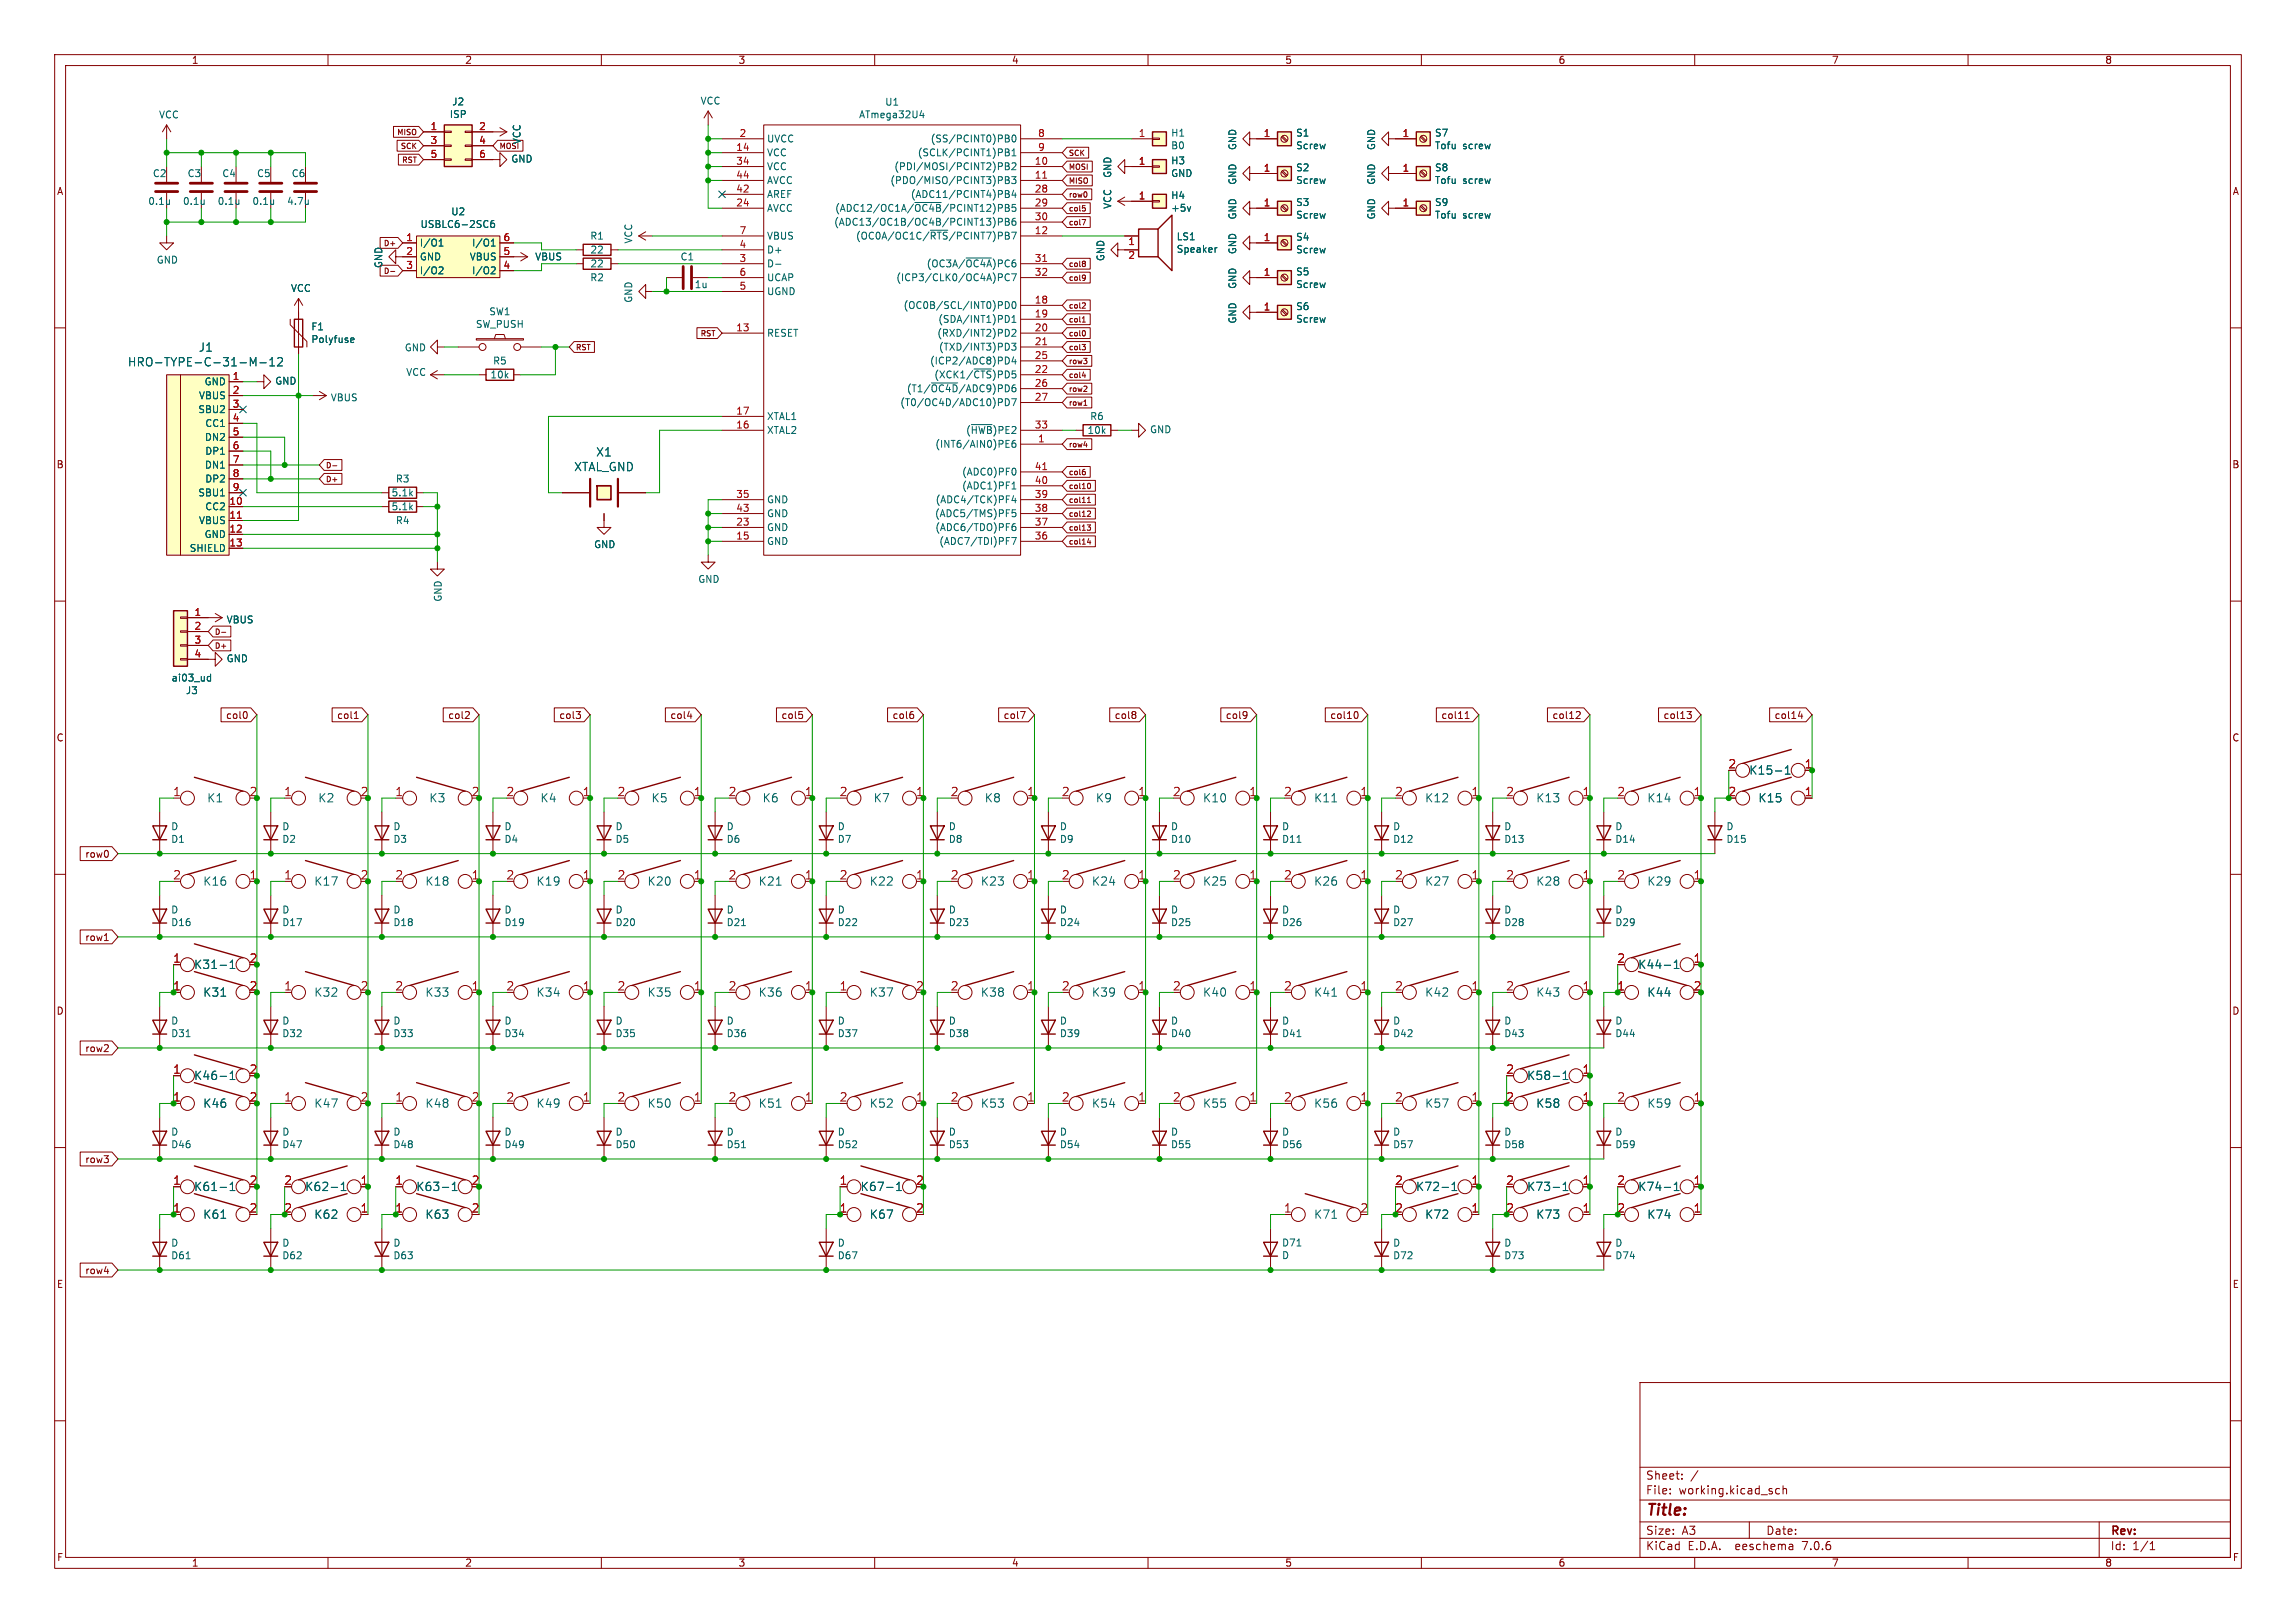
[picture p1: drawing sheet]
<svg xmlns="http://www.w3.org/2000/svg" width="420mm" height="297mm" viewBox="0 0 420 297" stroke-linecap="round" stroke-linejoin="round" font-family="sans-serif">
<defs><g id="words">
<text font-size="2.8" fill="#840000" x="301" y="277.9">Title:</text>
<g font-size="2.1" fill="#006464">
<text x="36.3" y="64.6">J1</text>
<text x="23.3" y="67.3">HRO-TYPE-C-31-M-12</text>
<text x="109" y="83.7">X1</text>
<text x="104.9" y="86.4">XTAL_GND</text>
<text x="319.9" y="142">K15-1</text>
<text x="37.8" y="147">K1</text>
<text x="58.1" y="147">K2</text>
<text x="78.4" y="147">K3</text>
<text x="98.8" y="147">K4</text>
<text x="119.1" y="147">K5</text>
<text x="139.4" y="147">K6</text>
<text x="159.7" y="147">K7</text>
<text x="180" y="147">K8</text>
<text x="200.4" y="147">K9</text>
<text x="220" y="147">K10</text>
<text x="240.3" y="147">K11</text>
<text x="260.6" y="147">K12</text>
<text x="280.9" y="147">K13</text>
<text x="301.2" y="147">K14</text>
<text x="321.6" y="147">K15</text>
<text x="37.1" y="162.3">K16</text>
<text x="57.4" y="162.3">K17</text>
<text x="77.7" y="162.3">K18</text>
<text x="98" y="162.3">K19</text>
<text x="118.4" y="162.3">K20</text>
<text x="138.7" y="162.3">K21</text>
<text x="159" y="162.3">K22</text>
<text x="179.3" y="162.3">K23</text>
<text x="199.6" y="162.3">K24</text>
<text x="220" y="162.3">K25</text>
<text x="240.3" y="162.3">K26</text>
<text x="260.6" y="162.3">K27</text>
<text x="280.9" y="162.3">K28</text>
<text x="301.2" y="162.3">K29</text>
<text x="35.4" y="177.5">K31-1</text>
<text x="299.6" y="177.5">K44-1</text>
<text x="37.1" y="182.6">K31</text>
<text x="57.4" y="182.6">K32</text>
<text x="77.7" y="182.6">K33</text>
<text x="98" y="182.6">K34</text>
<text x="118.4" y="182.6">K35</text>
<text x="138.7" y="182.6">K36</text>
<text x="159" y="182.6">K37</text>
<text x="179.3" y="182.6">K38</text>
<text x="199.6" y="182.6">K39</text>
<text x="220" y="182.6">K40</text>
<text x="240.3" y="182.6">K41</text>
<text x="260.6" y="182.6">K42</text>
<text x="280.9" y="182.6">K43</text>
<text x="301.2" y="182.6">K44</text>
<text x="35.4" y="197.8">K46-1</text>
<text x="279.3" y="197.8">K58-1</text>
<text x="37.1" y="202.9">K46</text>
<text x="57.4" y="202.9">K47</text>
<text x="77.7" y="202.9">K48</text>
<text x="98" y="202.9">K49</text>
<text x="118.4" y="202.9">K50</text>
<text x="138.7" y="202.9">K51</text>
<text x="159" y="202.9">K52</text>
<text x="179.3" y="202.9">K53</text>
<text x="199.6" y="202.9">K54</text>
<text x="220" y="202.9">K55</text>
<text x="240.3" y="202.9">K56</text>
<text x="260.6" y="202.9">K57</text>
<text x="280.9" y="202.9">K58</text>
<text x="301.2" y="202.9">K59</text>
<text x="35.4" y="218.2">K61-1</text>
<text x="55.7" y="218.2">K62-1</text>
<text x="76.1" y="218.2">K63-1</text>
<text x="157.3" y="218.2">K67-1</text>
<text x="258.9" y="218.2">K72-1</text>
<text x="279.3" y="218.2">K73-1</text>
<text x="299.6" y="218.2">K74-1</text>
<text x="37.1" y="223.2">K61</text>
<text x="57.4" y="223.2">K62</text>
<text x="77.7" y="223.2">K63</text>
<text x="159" y="223.2">K67</text>
<text x="240.3" y="223.2">K71</text>
<text x="260.6" y="223.2">K72</text>
<text x="280.9" y="223.2">K73</text>
<text x="301.2" y="223.2">K74</text>
</g>
<g font-size="2.1" fill="#a90000">
<text x="316.1" y="140.7">2</text>
<text x="330" y="140.7">1</text>
<text x="31.6" y="145.8">1</text>
<text x="45.6" y="145.8">2</text>
<text x="51.9" y="145.8">1</text>
<text x="65.9" y="145.8">2</text>
<text x="72.2" y="145.8">1</text>
<text x="86.2" y="145.8">2</text>
<text x="92.5" y="145.8">2</text>
<text x="106.5" y="145.8">1</text>
<text x="112.9" y="145.8">2</text>
<text x="126.8" y="145.8">1</text>
<text x="133.2" y="145.8">2</text>
<text x="147.2" y="145.8">1</text>
<text x="153.5" y="145.8">2</text>
<text x="167.5" y="145.8">1</text>
<text x="173.8" y="145.8">2</text>
<text x="187.8" y="145.8">1</text>
<text x="194.1" y="145.8">2</text>
<text x="208.1" y="145.8">1</text>
<text x="214.5" y="145.8">2</text>
<text x="228.4" y="145.8">1</text>
<text x="234.8" y="145.8">2</text>
<text x="248.8" y="145.8">1</text>
<text x="255.1" y="145.8">2</text>
<text x="269.1" y="145.8">1</text>
<text x="275.4" y="145.8">2</text>
<text x="289.4" y="145.8">1</text>
<text x="295.7" y="145.8">2</text>
<text x="309.7" y="145.8">1</text>
<text x="330" y="145.8">1</text>
<text x="31.6" y="161">2</text>
<text x="45.6" y="161">1</text>
<text x="51.9" y="161">1</text>
<text x="65.9" y="161">2</text>
<text x="72.2" y="161">2</text>
<text x="86.2" y="161">1</text>
<text x="92.5" y="161">2</text>
<text x="106.5" y="161">1</text>
<text x="112.9" y="161">2</text>
<text x="126.8" y="161">1</text>
<text x="133.2" y="161">2</text>
<text x="147.2" y="161">1</text>
<text x="153.5" y="161">2</text>
<text x="167.5" y="161">1</text>
<text x="173.8" y="161">2</text>
<text x="187.8" y="161">1</text>
<text x="194.1" y="161">2</text>
<text x="208.1" y="161">1</text>
<text x="214.5" y="161">2</text>
<text x="228.4" y="161">1</text>
<text x="234.8" y="161">2</text>
<text x="248.8" y="161">1</text>
<text x="255.1" y="161">2</text>
<text x="269.1" y="161">1</text>
<text x="275.4" y="161">2</text>
<text x="289.4" y="161">1</text>
<text x="295.7" y="161">2</text>
<text x="309.7" y="161">1</text>
<text x="31.6" y="176.3">1</text>
<text x="45.6" y="176.3">2</text>
<text x="295.7" y="176.3">2</text>
<text x="309.7" y="176.3">1</text>
<text x="45.6" y="181.4">2</text>
<text x="51.9" y="181.4">1</text>
<text x="65.9" y="181.4">2</text>
<text x="72.2" y="181.4">2</text>
<text x="86.2" y="181.4">1</text>
<text x="92.5" y="181.4">2</text>
<text x="106.5" y="181.4">1</text>
<text x="112.9" y="181.4">2</text>
<text x="126.8" y="181.4">1</text>
<text x="133.2" y="181.4">2</text>
<text x="147.2" y="181.4">1</text>
<text x="153.5" y="181.4">1</text>
<text x="167.5" y="181.4">2</text>
<text x="173.8" y="181.4">2</text>
<text x="187.8" y="181.4">1</text>
<text x="194.1" y="181.4">2</text>
<text x="208.1" y="181.4">1</text>
<text x="214.5" y="181.4">2</text>
<text x="228.4" y="181.4">1</text>
<text x="234.8" y="181.4">2</text>
<text x="248.8" y="181.4">1</text>
<text x="255.1" y="181.4">2</text>
<text x="269.1" y="181.4">1</text>
<text x="275.4" y="181.4">2</text>
<text x="289.4" y="181.4">1</text>
<text x="309.7" y="181.4">2</text>
<text x="31.6" y="196.6">1</text>
<text x="45.6" y="196.6">2</text>
<text x="275.4" y="196.6">2</text>
<text x="289.4" y="196.6">1</text>
<text x="45.6" y="201.7">2</text>
<text x="51.9" y="201.7">1</text>
<text x="65.9" y="201.7">2</text>
<text x="72.2" y="201.7">1</text>
<text x="86.2" y="201.7">2</text>
<text x="92.5" y="201.7">2</text>
<text x="106.5" y="201.7">1</text>
<text x="112.9" y="201.7">2</text>
<text x="126.8" y="201.7">1</text>
<text x="133.2" y="201.7">2</text>
<text x="147.2" y="201.7">1</text>
<text x="153.5" y="201.7">2</text>
<text x="167.5" y="201.7">1</text>
<text x="173.8" y="201.7">2</text>
<text x="187.8" y="201.7">1</text>
<text x="194.1" y="201.7">2</text>
<text x="208.1" y="201.7">1</text>
<text x="214.5" y="201.7">2</text>
<text x="228.4" y="201.7">1</text>
<text x="234.8" y="201.7">2</text>
<text x="248.8" y="201.7">1</text>
<text x="255.1" y="201.7">2</text>
<text x="269.1" y="201.7">1</text>
<text x="289.4" y="201.7">1</text>
<text x="295.7" y="201.7">2</text>
<text x="309.7" y="201.7">1</text>
<text x="31.6" y="216.9">1</text>
<text x="45.6" y="222">2</text>
<text x="45.6" y="216.9">2</text>
<text x="51.9" y="216.9">2</text>
<text x="65.9" y="222">1</text>
<text x="65.9" y="216.9">1</text>
<text x="72.2" y="216.9">1</text>
<text x="86.2" y="216.9">2</text>
<text x="86.2" y="222">2</text>
<text x="153.5" y="216.9">1</text>
<text x="167.5" y="216.9">2</text>
<text x="167.5" y="222">2</text>
<text x="234.8" y="222">1</text>
<text x="248.8" y="222">2</text>
<text x="255.1" y="216.9">2</text>
<text x="269.1" y="216.9">1</text>
<text x="269.1" y="222">1</text>
<text x="275.4" y="216.9">2</text>
<text x="289.4" y="216.9">1</text>
<text x="289.4" y="222">1</text>
<text x="295.7" y="216.9">2</text>
<text x="309.7" y="216.9">1</text>
<text x="309.7" y="222">1</text>
</g>
<g font-size="2.1" fill="#009600">
<text x="316.1" y="145.8">2</text>
<text x="31.6" y="181.4">1</text>
<text x="295.7" y="181.4">1</text>
<text x="31.6" y="201.7">1</text>
<text x="275.4" y="201.7">2</text>
<text x="31.6" y="222">1</text>
<text x="51.9" y="222">2</text>
<text x="72.2" y="222">1</text>
<text x="153.5" y="222">1</text>
<text x="255.1" y="222">2</text>
<text x="275.4" y="222">2</text>
<text x="295.7" y="222">2</text>
</g>
<g font-size="2.1" fill="#840000">
<text x="301" y="273.7">File:</text>
<text x="301" y="271">Sheet:</text>
<text x="307.1" y="273.7">working.kicad_sch</text>
<text x="301" y="281.1">Size:</text>
<text x="307.6" y="281.1">A3</text>
<text x="323" y="281.1">Date:</text>
<text x="386" y="281.3">Rev:</text>
<text x="301" y="283.9">KiCad</text>
<text x="308.7" y="283.9">E.D.A.</text>
<text x="317.6" y="283.9">eeschema</text>
<text x="330" y="283.9">7.0.6</text>
<text x="386" y="283.9">Id:</text>
<text x="390.1" y="283.9">1/1</text>
</g>
<g font-size="1.8" fill="#840000">
<text x="35" y="11.9">1</text>
<text x="85" y="11.9">2</text>
<text x="135" y="11.9">3</text>
<text x="185" y="11.9">4</text>
<text x="235" y="11.9">5</text>
<text x="285" y="11.9">6</text>
<text x="335" y="11.9">7</text>
<text x="385" y="11.9">8</text>
<text x="10.3" y="35.9">A</text>
<text x="408.3" y="35.9">A</text>
<text x="10.3" y="85.9">B</text>
<text x="408.2" y="85.9">B</text>
<text x="41.2" y="131.8">col0</text>
<text x="61.6" y="131.8">col1</text>
<text x="81.9" y="131.8">col2</text>
<text x="102.2" y="131.8">col3</text>
<text x="122.5" y="131.8">col4</text>
<text x="142.8" y="131.8">col5</text>
<text x="163.2" y="131.8">col6</text>
<text x="183.5" y="131.8">col7</text>
<text x="203.8" y="131.8">col8</text>
<text x="224.1" y="131.8">col9</text>
<text x="243.2" y="131.8">col10</text>
<text x="263.6" y="131.8">col11</text>
<text x="283.9" y="131.8">col12</text>
<text x="304.2" y="131.8">col13</text>
<text x="324.5" y="131.8">col14</text>
<text x="10.3" y="135.9">C</text>
<text x="408.2" y="135.9">C</text>
<text x="15.5" y="157.2">row0</text>
<text x="15.5" y="172.4">row1</text>
<text x="10.3" y="185.9">D</text>
<text x="408.2" y="185.9">D</text>
<text x="15.5" y="192.7">row2</text>
<text x="15.5" y="213">row3</text>
<text x="15.5" y="233.4">row4</text>
<text x="10.3" y="235.9">E</text>
<text x="408.3" y="235.9">E</text>
<text x="10.3" y="285.9">F</text>
<text x="35" y="286.9">1</text>
<text x="85" y="286.9">2</text>
<text x="135" y="286.9">3</text>
<text x="185" y="286.9">4</text>
<text x="235" y="286.9">5</text>
<text x="285" y="286.9">6</text>
<text x="335" y="286.9">7</text>
<text x="385" y="286.9">8</text>
<text x="408.3" y="285.9">F</text>
</g>
<g font-size="1.8" fill="#006464">
<text x="29" y="21.9">VCC</text>
<text x="82.2" y="21.8">ISP</text>
<text x="82.6" y="19.5">J2</text>
<text x="128.1" y="19.3">VCC</text>
<text x="157" y="21.8">ATmega32U4</text>
<text x="161.8" y="19.5">U1</text>
<text x="93.4" y="29.9">GND</text>
<text x="95.4" y="26.5" transform="rotate(-90 95.4 26.5)">VCC</text>
<text x="140.2" y="28.8">VCC</text>
<text x="140.2" y="26.3">UVCC</text>
<text x="167.8" y="28.8">(SCLK/PCINT1)PB1</text>
<text x="170.1" y="26.3">(SS/PCINT0)PB0</text>
<text x="214.1" y="27.5">B0</text>
<text x="214.1" y="25.2">H1</text>
<text x="226.3" y="27.6" transform="rotate(-90 226.3 27.6)">GND</text>
<text x="237" y="25.2">S1</text>
<text x="237" y="27.5">Screw</text>
<text x="251.7" y="27.6" transform="rotate(-90 251.7 27.6)">GND</text>
<text x="262.4" y="25.2">S7</text>
<text x="262.4" y="27.5">Tofu</text>
<text x="267.6" y="27.5">screw</text>
<text x="27.9" y="32.6">C2</text>
<text x="34.2" y="32.6">C3</text>
<text x="40.6" y="32.6">C4</text>
<text x="46.9" y="32.6">C5</text>
<text x="53.3" y="32.6">C6</text>
<text x="140.2" y="31.3">VCC</text>
<text x="140.2" y="33.9">AVCC</text>
<text x="162.8" y="33.9">(PDO/MISO/PCINT3)PB3</text>
<text x="163.5" y="31.3">(PDI/MOSI/PCINT2)PB2</text>
<text x="203.5" y="32.6" transform="rotate(-90 203.5 32.6)">GND</text>
<text x="214.1" y="32.6">GND</text>
<text x="214.1" y="30.3">H3</text>
<text x="226.3" y="33.9" transform="rotate(-90 226.3 33.9)">GND</text>
<text x="237" y="31.5">S2</text>
<text x="237" y="33.9">Screw</text>
<text x="251.7" y="33.9" transform="rotate(-90 251.7 33.9)">GND</text>
<text x="262.4" y="31.5">S8</text>
<text x="262.4" y="33.9">Tofu</text>
<text x="267.6" y="33.9">screw</text>
<text x="27" y="37.7">0.1u</text>
<text x="33.4" y="37.7">0.1u</text>
<text x="39.7" y="37.7">0.1u</text>
<text x="46.1" y="37.7">0.1u</text>
<text x="52.4" y="37.7">4.7u</text>
<text x="76.8" y="41.9">USBLC6-2SC6</text>
<text x="82.4" y="39.6">U2</text>
<text x="140.2" y="39">AVCC</text>
<text x="140.2" y="36.4">AREF</text>
<text x="152.5" y="41.5">(ADC13/OC1B/OC4B/PCINT13)PB6</text>
<text x="152.7" y="39">(ADC12/OC1A/~{OC4B}/PCINT12)PB5</text>
<text x="166.5" y="36.4">(ADC11/PCINT4)PB4</text>
<text x="203.5" y="38.3" transform="rotate(-90 203.5 38.3)">VCC</text>
<text x="214.1" y="38.9">+5v</text>
<text x="214.1" y="36.6">H4</text>
<text x="226.3" y="40.3" transform="rotate(-90 226.3 40.3)">GND</text>
<text x="237" y="37.9">S3</text>
<text x="237" y="40.2">Screw</text>
<text x="251.7" y="40.3" transform="rotate(-90 251.7 40.3)">GND</text>
<text x="262.4" y="37.9">S9</text>
<text x="262.4" y="40.2">Tofu</text>
<text x="267.6" y="40.2">screw</text>
<text x="76.7" y="45.3">I/O1</text>
<text x="76.7" y="47.9">GND</text>
<text x="85.8" y="47.9">VBUS</text>
<text x="86.3" y="45.3">I/O1</text>
<text x="97.8" y="47.9">VBUS</text>
<text x="107.9" y="44">R1</text>
<text x="107.9" y="46.6">22</text>
<text x="115.8" y="44.7" transform="rotate(-90 115.8 44.7)">VCC</text>
<text x="124.4" y="47.9">C1</text>
<text x="140.2" y="46.6">D+</text>
<text x="140.2" y="44">VBUS</text>
<text x="156.5" y="44">(OC0A/OC1C/~{RTS}/PCINT7)PB7</text>
<text x="202.2" y="47.9" transform="rotate(-90 202.2 47.9)">GND</text>
<text x="215.1" y="44.2">LS1</text>
<text x="215.1" y="46.5">Speaker</text>
<text x="226.3" y="46.6" transform="rotate(-90 226.3 46.6)">GND</text>
<text x="237" y="44.2">S4</text>
<text x="237" y="46.6">Screw</text>
<text x="28.6" y="48.4">GND</text>
<text x="53.1" y="53.6">VCC</text>
<text x="70.1" y="49.2" transform="rotate(-90 70.1 49.2)">GND</text>
<text x="76.7" y="50.4">I/O2</text>
<text x="86.3" y="50.4">I/O2</text>
<text x="107.9" y="51.7">R2</text>
<text x="107.9" y="49.1">22</text>
<text x="127" y="52.9">1u</text>
<text x="140.2" y="49.1">D-</text>
<text x="140.2" y="51.7">UCAP</text>
<text x="163.8" y="51.7">(ICP3/CLK0/OC4A)PC7</text>
<text x="169.4" y="49.1">(OC3A/~{OC4A})PC6</text>
<text x="226.3" y="53" transform="rotate(-90 226.3 53)">GND</text>
<text x="237" y="50.6">S5</text>
<text x="237" y="52.9">Screw</text>
<text x="89.4" y="57.9">SW1</text>
<text x="115.8" y="55.5" transform="rotate(-90 115.8 55.5)">GND</text>
<text x="140.2" y="54.2">UGND</text>
<text x="165.2" y="56.7">(OC0B/SCL/INT0)PD0</text>
<text x="171.5" y="59.3">(SDA/INT1)PD1</text>
<text x="226.3" y="59.3" transform="rotate(-90 226.3 59.3)">GND</text>
<text x="237" y="56.9">S6</text>
<text x="237" y="59.3">Screw</text>
<text x="56.9" y="60.7">F1</text>
<text x="56.9" y="63">Polyfuse</text>
<text x="73.9" y="64.5">GND</text>
<text x="87" y="60.2">SW_PUSH</text>
<text x="140.2" y="61.8">RESET</text>
<text x="171.3" y="61.8">(RXD/INT2)PD2</text>
<text x="171.6" y="64.4">(TXD/INT3)PD3</text>
<text x="37.3" y="70.7">GND</text>
<text x="50.3" y="70.6">GND</text>
<text x="74.2" y="69">VCC</text>
<text x="89.6" y="69.4">10k</text>
<text x="90.1" y="66.9">R5</text>
<text x="165.8" y="72">(T1/~{OC4D}/ADC9)PD6</text>
<text x="170" y="66.9">(ICP2/ADC8)PD4</text>
<text x="170.8" y="69.4">(XCK1/~{CTS})PD5</text>
<text x="36.2" y="75.8">SBU2</text>
<text x="36.3" y="73.3">VBUS</text>
<text x="60.4" y="73.6">VBUS</text>
<text x="140.2" y="77.1">XTAL1</text>
<text x="164.6" y="74.5">(T0/OC4D/ADC10)PD7</text>
<text x="199.3" y="77.1">R6</text>
<text x="37.4" y="80.9">DN2</text>
<text x="37.4" y="78.3">CC1</text>
<text x="37.4" y="83.4">DP1</text>
<text x="140.2" y="79.6">XTAL2</text>
<text x="171" y="82.1">(INT6/AIN0)PE6</text>
<text x="176.6" y="79.6">(~{HWB})PE2</text>
<text x="198.8" y="79.6">10k</text>
<text x="210.3" y="79.5">GND</text>
<text x="37.4" y="86">DN1</text>
<text x="37.4" y="88.5">DP2</text>
<text x="72.3" y="88.5">R3</text>
<text x="175.9" y="89.8">(ADC1)PF1</text>
<text x="175.9" y="87.2">(ADC0)PF0</text>
<text x="36.2" y="91">SBU1</text>
<text x="37.4" y="93.6">CC2</text>
<text x="71.5" y="93.6">5.1k</text>
<text x="71.5" y="91">5.1k</text>
<text x="140.2" y="92.3">GND</text>
<text x="140.2" y="94.8">GND</text>
<text x="170.9" y="94.8">(ADC5/TMS)PF5</text>
<text x="171" y="92.3">(ADC4/TCK)PF4</text>
<text x="34.6" y="101.2">SHIELD</text>
<text x="36.3" y="96.1">VBUS</text>
<text x="37.3" y="98.7">GND</text>
<text x="72.3" y="96.1">R4</text>
<text x="108.6" y="100.5">GND</text>
<text x="140.2" y="99.9">GND</text>
<text x="140.2" y="97.4">GND</text>
<text x="171" y="97.4">(ADC6/TDO)PF6</text>
<text x="171.7" y="99.9">(ADC7/TDI)PF7</text>
<text x="127.6" y="106.9">GND</text>
<text x="81" y="110.2" transform="rotate(-90 81 110.2)">GND</text>
<text x="41.4" y="114.3">VBUS</text>
<text x="31.3" y="124.9">ai03_ud</text>
<text x="41.4" y="121.4">GND</text>
<text x="33.9" y="127.2">J3</text>
<text x="31.2" y="154.4">D1</text>
<text x="31.2" y="152.1">D</text>
<text x="51.5" y="154.4">D2</text>
<text x="51.5" y="152.1">D</text>
<text x="71.9" y="154.4">D3</text>
<text x="71.9" y="152.1">D</text>
<text x="92.2" y="154.4">D4</text>
<text x="92.2" y="152.1">D</text>
<text x="112.5" y="154.4">D5</text>
<text x="112.5" y="152.1">D</text>
<text x="132.8" y="154.4">D6</text>
<text x="132.8" y="152.1">D</text>
<text x="153.1" y="154.4">D7</text>
<text x="153.1" y="152.1">D</text>
<text x="173.5" y="154.4">D8</text>
<text x="173.5" y="152.1">D</text>
<text x="193.8" y="154.4">D9</text>
<text x="193.8" y="152.1">D</text>
<text x="214.1" y="154.4">D10</text>
<text x="214.1" y="152.1">D</text>
<text x="234.4" y="154.4">D11</text>
<text x="234.4" y="152.1">D</text>
<text x="254.7" y="154.4">D12</text>
<text x="254.7" y="152.1">D</text>
<text x="275.1" y="154.4">D13</text>
<text x="275.1" y="152.1">D</text>
<text x="295.4" y="154.4">D14</text>
<text x="295.4" y="152.1">D</text>
<text x="315.7" y="154.4">D15</text>
<text x="315.7" y="152.1">D</text>
<text x="31.2" y="167.4">D</text>
<text x="51.5" y="167.4">D</text>
<text x="71.9" y="167.4">D</text>
<text x="92.2" y="167.4">D</text>
<text x="112.5" y="167.4">D</text>
<text x="132.8" y="167.4">D</text>
<text x="153.1" y="167.4">D</text>
<text x="173.5" y="167.4">D</text>
<text x="193.8" y="167.4">D</text>
<text x="214.1" y="167.4">D</text>
<text x="234.4" y="167.4">D</text>
<text x="254.7" y="167.4">D</text>
<text x="275.1" y="167.4">D</text>
<text x="295.4" y="167.4">D</text>
<text x="31.2" y="169.7">D16</text>
<text x="51.5" y="169.7">D17</text>
<text x="71.9" y="169.7">D18</text>
<text x="92.2" y="169.7">D19</text>
<text x="112.5" y="169.7">D20</text>
<text x="132.8" y="169.7">D21</text>
<text x="153.1" y="169.7">D22</text>
<text x="173.5" y="169.7">D23</text>
<text x="193.8" y="169.7">D24</text>
<text x="214.1" y="169.7">D25</text>
<text x="234.4" y="169.7">D26</text>
<text x="254.7" y="169.7">D27</text>
<text x="275.1" y="169.7">D28</text>
<text x="295.4" y="169.7">D29</text>
<text x="31.2" y="190">D31</text>
<text x="31.2" y="187.7">D</text>
<text x="51.5" y="190">D32</text>
<text x="51.5" y="187.7">D</text>
<text x="71.9" y="190">D33</text>
<text x="71.9" y="187.7">D</text>
<text x="92.2" y="190">D34</text>
<text x="92.2" y="187.7">D</text>
<text x="112.5" y="190">D35</text>
<text x="112.5" y="187.7">D</text>
<text x="132.8" y="190">D36</text>
<text x="132.8" y="187.7">D</text>
<text x="153.1" y="190">D37</text>
<text x="153.1" y="187.7">D</text>
<text x="173.5" y="190">D38</text>
<text x="173.5" y="187.7">D</text>
<text x="193.8" y="190">D39</text>
<text x="193.8" y="187.7">D</text>
<text x="214.1" y="190">D40</text>
<text x="214.1" y="187.7">D</text>
<text x="234.4" y="190">D41</text>
<text x="234.4" y="187.7">D</text>
<text x="254.7" y="190">D42</text>
<text x="254.7" y="187.7">D</text>
<text x="275.1" y="190">D43</text>
<text x="275.1" y="187.7">D</text>
<text x="295.4" y="190">D44</text>
<text x="295.4" y="187.7">D</text>
<text x="31.2" y="208">D</text>
<text x="51.5" y="208">D</text>
<text x="71.9" y="208">D</text>
<text x="92.2" y="208">D</text>
<text x="112.5" y="208">D</text>
<text x="132.8" y="208">D</text>
<text x="153.1" y="208">D</text>
<text x="173.5" y="208">D</text>
<text x="193.8" y="208">D</text>
<text x="214.1" y="208">D</text>
<text x="234.4" y="208">D</text>
<text x="254.7" y="208">D</text>
<text x="275.1" y="208">D</text>
<text x="295.4" y="208">D</text>
<text x="31.2" y="210.3">D46</text>
<text x="51.5" y="210.3">D47</text>
<text x="71.9" y="210.3">D48</text>
<text x="92.2" y="210.3">D49</text>
<text x="112.5" y="210.3">D50</text>
<text x="132.8" y="210.3">D51</text>
<text x="153.1" y="210.3">D52</text>
<text x="173.5" y="210.3">D53</text>
<text x="193.8" y="210.3">D54</text>
<text x="214.1" y="210.3">D55</text>
<text x="234.4" y="210.3">D56</text>
<text x="254.7" y="210.3">D57</text>
<text x="275.1" y="210.3">D58</text>
<text x="295.4" y="210.3">D59</text>
<text x="31.2" y="230.6">D61</text>
<text x="31.2" y="228.3">D</text>
<text x="51.5" y="230.6">D62</text>
<text x="51.5" y="228.3">D</text>
<text x="71.9" y="230.6">D63</text>
<text x="71.9" y="228.3">D</text>
<text x="153.1" y="230.6">D67</text>
<text x="153.1" y="228.3">D</text>
<text x="234.4" y="228.3">D71</text>
<text x="234.4" y="230.6">D</text>
<text x="254.7" y="230.6">D72</text>
<text x="254.7" y="228.3">D</text>
<text x="275.1" y="230.6">D73</text>
<text x="275.1" y="228.3">D</text>
<text x="295.4" y="230.6">D74</text>
<text x="295.4" y="228.3">D</text>
</g>
<g font-size="1.8" fill="#a90000">
<text x="78.7" y="23.9">1</text>
<text x="87.6" y="23.9">2</text>
<text x="78.7" y="26.4">3</text>
<text x="78.7" y="29">5</text>
<text x="87.6" y="26.4">4</text>
<text x="87.6" y="29">6</text>
<text x="134.6" y="27.7">14</text>
<text x="135.2" y="25.1">2</text>
<text x="189.8" y="25.1">8</text>
<text x="189.8" y="27.7">9</text>
<text x="208.2" y="25.1">1</text>
<text x="231.1" y="25.1">1</text>
<text x="256.5" y="25.1">1</text>
<text x="134.6" y="30.2">34</text>
<text x="134.6" y="35.3">42</text>
<text x="134.6" y="32.8">44</text>
<text x="189.2" y="30.2">10</text>
<text x="189.2" y="32.8">11</text>
<text x="189.2" y="35.3">28</text>
<text x="208.2" y="30.2">1</text>
<text x="231.1" y="31.5">1</text>
<text x="256.5" y="31.5">1</text>
<text x="134.6" y="37.8">24</text>
<text x="189.2" y="37.8">29</text>
<text x="189.2" y="40.4">30</text>
<text x="208.2" y="36.6">1</text>
<text x="231.1" y="37.8">1</text>
<text x="256.5" y="37.8">1</text>
<text x="74.2" y="44.2">1</text>
<text x="74.2" y="46.7">2</text>
<text x="92" y="46.7">5</text>
<text x="92" y="44.2">6</text>
<text x="135.2" y="45.5">4</text>
<text x="135.2" y="42.9">7</text>
<text x="189.2" y="42.9">12</text>
<text x="206.3" y="45.2">1</text>
<text x="206.3" y="47.7">2</text>
<text x="231.1" y="44.2">1</text>
<text x="74.2" y="49.3">3</text>
<text x="92" y="49.3">4</text>
<text x="135.2" y="48">3</text>
<text x="135.2" y="53.1">5</text>
<text x="135.2" y="50.5">6</text>
<text x="189.2" y="48">31</text>
<text x="189.2" y="50.5">32</text>
<text x="231.1" y="50.5">1</text>
<text x="189.2" y="55.6">18</text>
<text x="189.2" y="58.2">19</text>
<text x="231.1" y="56.9">1</text>
<text x="134.6" y="60.7">13</text>
<text x="189.2" y="60.7">20</text>
<text x="189.2" y="63.2">21</text>
<text x="189.2" y="65.8">25</text>
<text x="42.5" y="69.6">1</text>
<text x="189.2" y="68.3">22</text>
<text x="189.2" y="70.9">26</text>
<text x="42.5" y="72.1">2</text>
<text x="42.5" y="74.7">3</text>
<text x="42.5" y="77.2">4</text>
<text x="134.6" y="75.9">17</text>
<text x="189.2" y="73.4">27</text>
<text x="42.5" y="79.8">5</text>
<text x="42.5" y="82.3">6</text>
<text x="134.6" y="78.5">16</text>
<text x="189.2" y="78.5">33</text>
<text x="189.8" y="81">1</text>
<text x="42.5" y="84.8">7</text>
<text x="42.5" y="87.4">8</text>
<text x="42.5" y="89.9">9</text>
<text x="189.2" y="88.6">40</text>
<text x="189.2" y="86.1">41</text>
<text x="41.9" y="92.5">10</text>
<text x="41.9" y="95">11</text>
<text x="134.6" y="91.2">35</text>
<text x="134.6" y="93.7">43</text>
<text x="189.2" y="93.7">38</text>
<text x="189.2" y="91.2">39</text>
<text x="41.9" y="97.5">12</text>
<text x="41.9" y="100.1">13</text>
<text x="134.6" y="98.8">15</text>
<text x="134.6" y="96.3">23</text>
<text x="189.2" y="98.8">36</text>
<text x="189.2" y="96.3">37</text>
<text x="35.5" y="112.8">1</text>
<text x="35.5" y="115.3">2</text>
<text x="35.5" y="117.9">3</text>
<text x="35.5" y="120.4">4</text>
</g>
<g font-size="1.4" fill="#840000">
<text x="72.5" y="24.9">MISO</text>
<text x="73.2" y="27.5">SCK</text>
<text x="91.3" y="27.5">MOSI</text>
<text x="195.4" y="28.7">SCK</text>
<text x="73.4" y="30">RST</text>
<text x="195.4" y="31.3">MOSI</text>
<text x="195.4" y="33.8">MISO</text>
<text x="195.4" y="36.4">row0</text>
<text x="195.4" y="38.9">col5</text>
<text x="195.4" y="41.4">col7</text>
<text x="70.1" y="45.2">D+</text>
<text x="70.1" y="50.3">D-</text>
<text x="195.4" y="49.1">col8</text>
<text x="195.4" y="51.6">col9</text>
<text x="195.4" y="56.7">col2</text>
<text x="195.4" y="59.2">col1</text>
<text x="105.3" y="64.3">RST</text>
<text x="128" y="61.8">RST</text>
<text x="195.4" y="61.8">col0</text>
<text x="195.4" y="64.3">col3</text>
<text x="195.4" y="66.8">row3</text>
<text x="195.4" y="71.9">row2</text>
<text x="195.4" y="69.4">col4</text>
<text x="195.4" y="74.5">row1</text>
<text x="195.4" y="82.1">row4</text>
<text x="59.5" y="85.9">D-</text>
<text x="59.5" y="88.4">D+</text>
<text x="195.4" y="87.2">col6</text>
<text x="195.4" y="89.7">col10</text>
<text x="195.4" y="94.8">col12</text>
<text x="195.4" y="92.2">col11</text>
<text x="195.4" y="97.3">col13</text>
<text x="195.4" y="99.9">col14</text>
<text x="39.2" y="118.9">D+</text>
<text x="39.2" y="116.4">D-</text>
</g>
</g></defs>
<g fill="none" stroke="#840000" stroke-width=".18">
<path d="M10 10h400v277h-400zM12 12h396v273h-396zM60 10v2M110 10v2M160 10v2M210 10v2M260 10v2M310 10v2M360 10v2M30.5 22.9v2.5M30.5 30.5v2.8M30.5 35.3v2.8"/>
<path d="M30.5 22.9l-.8 1.2M30.5 22.9l.7 1.2M36.8 30.5v2.8M36.8 35.3v2.8M43.2 30.5v2.8M43.2 35.3v2.8M49.5 30.5v2.8M49.5 35.3v2.8M55.9 30.5v2.8M55.9 35.3v2.8M229.9 38.1h3.8M234.4 37.8l.9 .8"/>
<path d="M234.6 37.6l.9 .8M10 60h2M30.5 43.2v1.3h1.2l-1.2 1.2-1.3-1.2h1.3M54.6 54.6l-.8 1.3M54.6 54.6v2.6M54.6 54.6l.8 1.3M408 60h2M30.5 68.6h2.5v33h-2.5zM33 68.6h8.9v33h-8.9zM41.9 69.9h2.5M41.9 72.4h2.5M41.9 74.9h2.5"/>
<path d="M41.9 77.5h2.5M47 69.9h1.3v-1.3l1.2 1.3-1.2 1.2v-1.2M41.9 92.7h2.5M41.9 95.3h2.5M41.9 97.8h2.5M41.9 80h2.5M41.9 82.6h2.5M41.9 85.1h2.5M41.9 87.6h2.5M41.9 90.2h2.5M69.8 92.7h1.3M69.8 90.2h1.3"/>
<path d="M76.2 92.7h1.3M76.2 90.2h1.3M110.5 95.3v1.2h1.3l-1.3 1.3-1.3-1.3h1.3M10 110h2M33 118h1.3v.2h-1.3zM33 115.4h1.3v.3h-1.3zM33 112.9h1.3v.3h-1.3zM34.3 113h6.3M34.3 115.6h3.8M34.3 118.1h3.8M39.4 112.3l1.2 .7M40.6 113l-1.2 .8"/>
<path d="M41.9 100.3h2.5M80 102.9v1.2h1.3l-1.3 1.3-1.3-1.3h1.3M129.5 101.6v1.3h1.3l-1.3 1.2-1.2-1.2h1.2M408 110h2M33 120.5h1.3v.3h-1.3zM34.3 120.7h5.1v-1.3l1.2 1.3-1.2 1.2v-1.2M10 160h2M29.2 148.6v7.6M49.5 148.6v7.6M69.8 148.6v7.6M90.2 148.6v7.6M110.5 148.6v7.6"/>
<path d="M130.8 148.6v7.6M151.1 148.6v7.6M171.4 148.6v7.6M191.8 148.6v7.6M212.1 148.6v7.6M232.4 148.6v7.6M252.7 148.6v7.6M273 148.6v7.6M293.4 148.6v7.6M313.7 148.6v7.6M408 160h2M29.2 163.8v7.7"/>
<path d="M49.5 163.8v7.7M69.8 163.8v7.7M90.2 163.8v7.7M110.5 163.8v7.7M130.8 163.8v7.7M151.1 163.8v7.7M171.4 163.8v7.7M191.8 163.8v7.7M212.1 163.8v7.7M232.4 163.8v7.7M252.7 163.8v7.7M273 163.8v7.7"/>
<path d="M293.4 163.8v7.7M29.2 184.2v7.6M49.5 184.2v7.6M69.8 184.2v7.6M90.2 184.2v7.6M110.5 184.2v7.6M130.8 184.2v7.6M151.1 184.2v7.6M171.4 184.2v7.6M191.8 184.2v7.6M212.1 184.2v7.6M232.4 184.2v7.6"/>
<path d="M252.7 184.2v7.6M273 184.2v7.6M293.4 184.2v7.6M10 210h2M29.2 204.5v7.6M49.5 204.5v7.6M69.8 204.5v7.6M90.2 204.5v7.6M110.5 204.5v7.6M130.8 204.5v7.6M151.1 204.5v7.6M171.4 204.5v7.6"/>
<path d="M191.8 204.5v7.6M212.1 204.5v7.6M232.4 204.5v7.6M252.7 204.5v7.6M273 204.5v7.6M293.4 204.5v7.6M408 210h2M29.2 224.8v7.6M49.5 224.8v7.6M69.8 224.8v7.6M151.1 224.8v7.6M232.4 224.8v7.6"/>
<path d="M252.7 224.8v7.6M273 224.8v7.6M293.4 224.8v7.6M10 260h2M300 253h108v32h-108zM408 260h2M300 278.5h108M300 274.5h108M300 268.5h108M305.5 273.2v.2M305.5 272.5v.1M307.7 270.5v.2"/>
<path d="M307.7 269.8v.1M310.6 269.1l-1.3 1.9M320 278.5v3M325.5 272.5l-.4-.1-.3 .3v.4l.1 .2h.6M326.2 272.5l.2-.1 .3 .1 .1 .9M326.2 271.9v1.5M384 278.5v6.5M60 285v2M110 285v2M160 285v2M210 285v2M260 285v2"/>
<path d="M300 281.5h108M310 285v2M327.9 282.7v.9M327.9 283.5l-.1 .1M327.9 282.9l-.1 .1M360 285v2M393.3 283.6h.9M393.3 282.5l.4-.4v1.5"/>
<circle cx="234.9" cy="38.1" r=".63"/>
<circle cx="34.3" cy="146" r="1.27"/>
<circle cx="44.4" cy="146" r="1.27"/>
<circle cx="54.6" cy="146" r="1.27"/>
<circle cx="64.8" cy="146" r="1.27"/>
<circle cx="74.9" cy="146" r="1.27"/>
<circle cx="85.1" cy="146" r="1.27"/>
<circle cx="95.2" cy="146" r="1.27"/>
<circle cx="105.4" cy="146" r="1.27"/>
<circle cx="115.6" cy="146" r="1.27"/>
<circle cx="125.7" cy="146" r="1.27"/>
<circle cx="135.9" cy="146" r="1.27"/>
<circle cx="146" cy="146" r="1.27"/>
<circle cx="156.2" cy="146" r="1.27"/>
<circle cx="166.4" cy="146" r="1.27"/>
<circle cx="176.5" cy="146" r="1.27"/>
<circle cx="186.7" cy="146" r="1.27"/>
<circle cx="196.8" cy="146" r="1.27"/>
<circle cx="207" cy="146" r="1.27"/>
<circle cx="217.2" cy="146" r="1.27"/>
<circle cx="227.3" cy="146" r="1.27"/>
<circle cx="237.5" cy="146" r="1.27"/>
<circle cx="247.6" cy="146" r="1.27"/>
<circle cx="257.8" cy="146" r="1.27"/>
<circle cx="268" cy="146" r="1.27"/>
<circle cx="278.1" cy="146" r="1.27"/>
<circle cx="288.3" cy="146" r="1.27"/>
<circle cx="298.5" cy="146" r="1.27"/>
<circle cx="308.6" cy="146" r="1.27"/>
<circle cx="318.8" cy="141" r="1.27"/>
<circle cx="318.8" cy="146" r="1.27"/>
<circle cx="328.9" cy="141" r="1.27"/>
<circle cx="328.9" cy="146" r="1.27"/>
<circle cx="34.3" cy="161.3" r="1.27"/>
<circle cx="34.3" cy="176.5" r="1.27"/>
<circle cx="44.4" cy="161.3" r="1.27"/>
<circle cx="44.4" cy="176.5" r="1.27"/>
<circle cx="54.6" cy="161.3" r="1.27"/>
<circle cx="64.8" cy="161.3" r="1.27"/>
<circle cx="74.9" cy="161.3" r="1.27"/>
<circle cx="85.1" cy="161.3" r="1.27"/>
<circle cx="95.2" cy="161.3" r="1.27"/>
<circle cx="105.4" cy="161.3" r="1.27"/>
<circle cx="115.6" cy="161.3" r="1.27"/>
<circle cx="125.7" cy="161.3" r="1.27"/>
<circle cx="135.9" cy="161.3" r="1.27"/>
<circle cx="146" cy="161.3" r="1.27"/>
<circle cx="156.2" cy="161.3" r="1.27"/>
<circle cx="166.4" cy="161.3" r="1.27"/>
<circle cx="176.5" cy="161.3" r="1.27"/>
<circle cx="186.7" cy="161.3" r="1.27"/>
<circle cx="196.8" cy="161.3" r="1.27"/>
<circle cx="207" cy="161.3" r="1.27"/>
<circle cx="217.2" cy="161.3" r="1.27"/>
<circle cx="227.3" cy="161.3" r="1.27"/>
<circle cx="237.5" cy="161.3" r="1.27"/>
<circle cx="247.6" cy="161.3" r="1.27"/>
<circle cx="257.8" cy="161.3" r="1.27"/>
<circle cx="268" cy="161.3" r="1.27"/>
<circle cx="278.1" cy="161.3" r="1.27"/>
<circle cx="288.3" cy="161.3" r="1.27"/>
<circle cx="298.5" cy="161.3" r="1.27"/>
<circle cx="298.5" cy="176.5" r="1.27"/>
<circle cx="308.6" cy="176.5" r="1.27"/>
<circle cx="308.6" cy="161.3" r="1.27"/>
<circle cx="34.3" cy="181.6" r="1.27"/>
<circle cx="34.3" cy="196.8" r="1.27"/>
<circle cx="44.4" cy="181.6" r="1.27"/>
<circle cx="44.4" cy="196.8" r="1.27"/>
<circle cx="54.6" cy="181.6" r="1.27"/>
<circle cx="64.8" cy="181.6" r="1.27"/>
<circle cx="74.9" cy="181.6" r="1.27"/>
<circle cx="85.1" cy="181.6" r="1.27"/>
<circle cx="95.2" cy="181.6" r="1.27"/>
<circle cx="105.4" cy="181.6" r="1.27"/>
<circle cx="115.6" cy="181.6" r="1.27"/>
<circle cx="125.7" cy="181.6" r="1.27"/>
<circle cx="135.9" cy="181.6" r="1.27"/>
<circle cx="146" cy="181.6" r="1.27"/>
<circle cx="156.2" cy="181.6" r="1.27"/>
<circle cx="166.4" cy="181.6" r="1.27"/>
<circle cx="176.5" cy="181.6" r="1.27"/>
<circle cx="186.7" cy="181.6" r="1.27"/>
<circle cx="196.8" cy="181.6" r="1.27"/>
<circle cx="207" cy="181.6" r="1.27"/>
<circle cx="217.2" cy="181.6" r="1.27"/>
<circle cx="227.3" cy="181.6" r="1.27"/>
<circle cx="237.5" cy="181.6" r="1.27"/>
<circle cx="247.6" cy="181.6" r="1.27"/>
<circle cx="257.8" cy="181.6" r="1.27"/>
<circle cx="268" cy="181.6" r="1.27"/>
<circle cx="278.1" cy="196.8" r="1.27"/>
<circle cx="278.1" cy="181.6" r="1.27"/>
<circle cx="288.3" cy="181.6" r="1.27"/>
<circle cx="288.3" cy="196.8" r="1.27"/>
<circle cx="298.5" cy="181.6" r="1.27"/>
<circle cx="308.6" cy="181.6" r="1.27"/>
<circle cx="34.3" cy="201.9" r="1.27"/>
<circle cx="34.3" cy="217.2" r="1.27"/>
<circle cx="44.4" cy="201.9" r="1.27"/>
<circle cx="44.4" cy="217.2" r="1.27"/>
<circle cx="54.6" cy="201.9" r="1.27"/>
<circle cx="54.6" cy="217.2" r="1.27"/>
<circle cx="64.8" cy="201.9" r="1.27"/>
<circle cx="64.8" cy="217.2" r="1.27"/>
<circle cx="74.9" cy="201.9" r="1.27"/>
<circle cx="74.9" cy="217.2" r="1.27"/>
<circle cx="85.1" cy="201.9" r="1.27"/>
<circle cx="85.1" cy="217.2" r="1.27"/>
<circle cx="95.2" cy="201.9" r="1.27"/>
<circle cx="105.4" cy="201.9" r="1.27"/>
<circle cx="115.6" cy="201.9" r="1.27"/>
<circle cx="125.7" cy="201.9" r="1.27"/>
<circle cx="135.9" cy="201.9" r="1.27"/>
<circle cx="146" cy="201.9" r="1.27"/>
<circle cx="156.2" cy="201.9" r="1.27"/>
<circle cx="156.2" cy="217.2" r="1.27"/>
<circle cx="166.4" cy="201.9" r="1.27"/>
<circle cx="166.4" cy="217.2" r="1.27"/>
<circle cx="176.5" cy="201.9" r="1.27"/>
<circle cx="186.7" cy="201.9" r="1.27"/>
<circle cx="196.8" cy="201.9" r="1.27"/>
<circle cx="207" cy="201.9" r="1.27"/>
<circle cx="217.2" cy="201.9" r="1.27"/>
<circle cx="227.3" cy="201.9" r="1.27"/>
<circle cx="237.5" cy="201.9" r="1.27"/>
<circle cx="247.6" cy="201.9" r="1.27"/>
<circle cx="257.8" cy="201.9" r="1.27"/>
<circle cx="257.8" cy="217.2" r="1.27"/>
<circle cx="268" cy="201.9" r="1.27"/>
<circle cx="268" cy="217.2" r="1.27"/>
<circle cx="278.1" cy="201.9" r="1.27"/>
<circle cx="278.1" cy="217.2" r="1.27"/>
<circle cx="288.3" cy="201.9" r="1.27"/>
<circle cx="288.3" cy="217.2" r="1.27"/>
<circle cx="298.5" cy="201.9" r="1.27"/>
<circle cx="298.5" cy="217.2" r="1.27"/>
<circle cx="308.6" cy="201.9" r="1.27"/>
<circle cx="308.6" cy="217.2" r="1.27"/>
<circle cx="34.3" cy="222.2" r="1.27"/>
<circle cx="44.4" cy="222.2" r="1.27"/>
<circle cx="54.6" cy="222.2" r="1.27"/>
<circle cx="64.8" cy="222.2" r="1.27"/>
<circle cx="74.9" cy="222.2" r="1.27"/>
<circle cx="85.1" cy="222.2" r="1.27"/>
<circle cx="156.2" cy="222.2" r="1.27"/>
<circle cx="166.4" cy="222.2" r="1.27"/>
<circle cx="237.5" cy="222.2" r="1.27"/>
<circle cx="247.6" cy="222.2" r="1.27"/>
<circle cx="257.8" cy="222.2" r="1.27"/>
<circle cx="268" cy="222.2" r="1.27"/>
<circle cx="278.1" cy="222.2" r="1.27"/>
<circle cx="288.3" cy="222.2" r="1.27"/>
<circle cx="298.5" cy="222.2" r="1.27"/>
<circle cx="308.6" cy="222.2" r="1.27"/>
</g>
<g fill="none" stroke="#840000" stroke-width=".25">
<path d="M233.7 36.8h2.5v2.6h-2.5zM71.1 91.7h5.1v2h-5.1zM71.1 89.2h5.1v2h-5.1zM31.7 111.8h2.6v10.1h-2.6zM327.7 137.2l-8.9 2.5M27.9 151.1h2.6l-1.3 2.6zM27.9 153.7h2.6M35.6 142.2l8.8 2.6M43.2 157.5l-8.9 2.5M48.3 151.1h2.5l-1.3 2.6zM48.3 153.7h2.5M55.9 142.2l8.9 2.6"/>
<path d="M55.9 157.5l8.9 2.5M68.6 151.1h2.5l-1.3 2.6zM68.6 153.7h2.5M76.2 142.2l8.9 2.6M83.8 157.5l-8.9 2.5M88.9 151.1h2.5l-1.2 2.6zM88.9 153.7h2.5M104.1 142.2l-8.9 2.6M104.1 157.5l-8.9 2.5M109.2 151.1h2.6l-1.3 2.6zM109.2 153.7h2.6M124.5 142.2l-8.9 2.6"/>
<path d="M124.5 157.5l-8.9 2.5M129.5 151.1h2.6l-1.3 2.6zM129.5 153.7h2.6M144.8 142.2l-8.9 2.6M144.8 157.5l-8.9 2.5M149.9 151.1h2.5l-1.3 2.6zM149.9 153.7h2.5M165.1 157.5l-8.9 2.5M165.1 142.2l-8.9 2.6M170.2 151.1h2.5l-1.3 2.6zM170.2 153.7h2.5M185.4 157.5l-8.9 2.5"/>
<path d="M185.4 142.2l-8.9 2.6M190.5 151.1h2.5l-1.2 2.6zM190.5 153.7h2.5M205.7 157.5l-8.9 2.5M205.7 142.2l-8.9 2.6M210.8 151.1h2.6l-1.3 2.6zM210.8 153.7h2.6M226.1 142.2l-8.9 2.6M226.1 157.5l-8.9 2.5M231.1 151.1h2.6l-1.3 2.6zM231.1 153.7h2.6M246.4 142.2l-8.9 2.6"/>
<path d="M246.4 157.5l-8.9 2.5M251.5 151.1h2.5l-1.3 2.6zM251.5 153.7h2.5M266.7 157.5l-8.9 2.5M266.7 142.2l-8.9 2.6M271.8 151.1h2.5l-1.3 2.6zM271.8 153.7h2.5M287 157.5l-8.9 2.5M287 142.2l-8.9 2.6M292.1 151.1h2.5l-1.2 2.6zM292.1 153.7h2.5M307.3 157.5l-8.9 2.5"/>
<path d="M307.3 142.2l-8.9 2.6M312.4 151.1h2.6l-1.3 2.6zM312.4 153.7h2.6M327.7 142.2l-8.9 2.6M27.9 166.4h2.6l-1.3 2.5zM27.9 168.9h2.6M35.6 177.8l8.8 2.5M35.6 172.7l8.8 2.6M48.3 166.4h2.5l-1.3 2.5zM48.3 168.9h2.5M55.9 177.8l8.9 2.5M68.6 166.4h2.5l-1.3 2.5z"/>
<path d="M68.6 168.9h2.5M83.8 177.8l-8.9 2.5M88.9 166.4h2.5l-1.2 2.5zM88.9 168.9h2.5M104.1 177.8l-8.9 2.5M109.2 166.4h2.6l-1.3 2.5zM109.2 168.9h2.6M124.5 177.8l-8.9 2.5M129.5 166.4h2.6l-1.3 2.5zM129.5 168.9h2.6M144.8 177.8l-8.9 2.5M149.9 166.4h2.5l-1.3 2.5z"/>
<path d="M149.9 168.9h2.5M157.5 177.8l8.9 2.5M170.2 166.4h2.5l-1.3 2.5zM170.2 168.9h2.5M185.4 177.8l-8.9 2.5M190.5 166.4h2.5l-1.2 2.5zM190.5 168.9h2.5M205.7 177.8l-8.9 2.5M210.8 166.4h2.6l-1.3 2.5zM210.8 168.9h2.6M226.1 177.8l-8.9 2.5M231.1 166.4h2.6l-1.3 2.5z"/>
<path d="M231.1 168.9h2.6M246.4 177.8l-8.9 2.5M251.5 166.4h2.5l-1.3 2.5zM251.5 168.9h2.5M266.7 177.8l-8.9 2.5M271.8 166.4h2.5l-1.3 2.5zM271.8 168.9h2.5M287 177.8l-8.9 2.5M292.1 166.4h2.5l-1.2 2.5zM292.1 168.9h2.5M299.7 177.8l8.9 2.5M307.3 172.7l-8.9 2.6"/>
<path d="M27.9 186.7h2.6l-1.3 2.5zM27.9 189.2h2.6M35.6 193l8.8 2.6M35.6 198.1l8.8 2.6M48.3 186.7h2.5l-1.3 2.5zM48.3 189.2h2.5M55.9 198.1l8.9 2.6M68.6 186.7h2.5l-1.3 2.5zM68.6 189.2h2.5M76.2 198.1l8.9 2.6M88.9 186.7h2.5l-1.2 2.5zM88.9 189.2h2.5"/>
<path d="M104.1 198.1l-8.9 2.6M109.2 186.7h2.6l-1.3 2.5zM109.2 189.2h2.6M124.5 198.1l-8.9 2.6M129.5 186.7h2.6l-1.3 2.5zM129.5 189.2h2.6M144.8 198.1l-8.9 2.6M149.9 186.7h2.5l-1.3 2.5zM149.9 189.2h2.5M165.1 198.1l-8.9 2.6M170.2 186.7h2.5l-1.3 2.5zM170.2 189.2h2.5"/>
<path d="M185.4 198.1l-8.9 2.6M190.5 186.7h2.5l-1.2 2.5zM190.5 189.2h2.5M205.7 198.1l-8.9 2.6M210.8 186.7h2.6l-1.3 2.5zM210.8 189.2h2.6M226.1 198.1l-8.9 2.6M231.1 186.7h2.6l-1.3 2.5zM231.1 189.2h2.6M246.4 198.1l-8.9 2.6M251.5 186.7h2.5l-1.3 2.5zM251.5 189.2h2.5"/>
<path d="M266.7 198.1l-8.9 2.6M271.8 186.7h2.5l-1.3 2.5zM271.8 189.2h2.5M287 198.1l-8.9 2.6M287 193l-8.9 2.6M292.1 186.7h2.5l-1.2 2.5zM292.1 189.2h2.5M307.3 198.1l-8.9 2.6M27.9 207h2.6l-1.3 2.6zM27.9 209.6h2.6M35.6 218.4l8.8 2.6M35.6 213.4l8.8 2.5"/>
<path d="M48.3 207h2.5l-1.3 2.6zM48.3 209.6h2.5M63.5 218.4l-8.9 2.6M63.5 213.4l-8.9 2.5M68.6 207h2.5l-1.3 2.6zM68.6 209.6h2.5M76.2 213.4l8.9 2.5M76.2 218.4l8.9 2.6M88.9 207h2.5l-1.2 2.6zM88.9 209.6h2.5M109.2 207h2.6l-1.3 2.6zM109.2 209.6h2.6"/>
<path d="M129.5 207h2.6l-1.3 2.6zM129.5 209.6h2.6M149.9 207h2.5l-1.3 2.6zM149.9 209.6h2.5M157.5 213.4l8.9 2.5M157.5 218.4l8.9 2.6M170.2 207h2.5l-1.3 2.6zM170.2 209.6h2.5M190.5 207h2.5l-1.2 2.6zM190.5 209.6h2.5M210.8 207h2.6l-1.3 2.6zM210.8 209.6h2.6"/>
<path d="M231.1 207h2.6l-1.3 2.6zM231.1 209.6h2.6M238.8 218.4l8.8 2.6M251.5 207h2.5l-1.3 2.6zM251.5 209.6h2.5M266.7 213.4l-8.9 2.5M266.7 218.4l-8.9 2.6M271.8 207h2.5l-1.3 2.6zM271.8 209.6h2.5M287 213.4l-8.9 2.5M287 218.4l-8.9 2.6M292.1 207h2.5l-1.2 2.6z"/>
<path d="M292.1 209.6h2.5M307.3 213.4l-8.9 2.5M307.3 218.4l-8.9 2.6M27.9 227.3h2.6l-1.3 2.6zM27.9 229.9h2.6M48.3 227.3h2.5l-1.3 2.6zM48.3 229.9h2.5M68.6 227.3h2.5l-1.3 2.6zM68.6 229.9h2.5M149.9 227.3h2.5l-1.3 2.6zM149.9 229.9h2.5M231.1 227.3h2.6l-1.3 2.6z"/>
<path d="M231.1 229.9h2.6M251.5 227.3h2.5l-1.3 2.6zM251.5 229.9h2.5M271.8 227.3h2.5l-1.3 2.6zM271.8 229.9h2.5M292.1 227.3h2.5l-1.2 2.6zM292.1 229.9h2.5"/>
</g>
<g fill="none" stroke="#006464" stroke-width=".18">
<path d="M31 36.6v.8M31 37.3h-.1M37.3 36.6v.8M37.3 37.3h.1M43.7 36.6v.8M43.7 37.3h-.1M50 36.6v.8M50 37.3h.1M56.4 36.6v.8M56.4 37.3h-.1M45.8 67v-1.6l.5 1.1 .5-1.1v1.6M47.5 66.4h1.2"/>
<path d="M49.4 67h.8M49.4 65.9l.4-.5v1.6M50.8 65.6l.6-.2 .2 .2 .1 .3-1 1.1h1M38 124.6h.5M38 123.8h.5M38.5 123.4v1.2M237.2 154.1h.8M243.6 146.7h.9M324.8 141.1h1.1M326.6 141.7h.8M326.6 140.6l.4-.5v1.6M40.3 176.6h1.1"/>
<path d="M42.1 177.2h.9M42.1 176.1l.4-.4v1.5M135.6 169.4h.8M142 162h.9M304.4 176.6h1.2M306.3 177.2h.8M306.3 176.1l.4-.4v1.5M34 189.7h.8M40.3 197h1.1M40.4 182.3h.9M42.1 197.5h.9M42.1 196.5l.4-.5v1.5"/>
<path d="M237.2 189.7h.8M243.6 182.3h.9M284.1 197h1.2M285.9 196.5l.5-.5v1.5M285.9 197.5h.9M40.3 217.3h1.1M42.1 217.9h.9M42.1 216.8l.4-.5v1.6M60.6 217.3h1.2M62.4 217.9h.9M62.4 216.8l.4-.5v1.6M80.9 217.3h1.2"/>
<path d="M82.7 217.9h.9M82.7 216.8l.5-.5v1.6M135.6 210h.8M142 202.6h.9M162.2 217.3h1.2M164 217.9h.9M164 216.8l.4-.5v1.6M263.8 217.3h1.2M265.6 217.9h.9M265.6 216.8l.4-.5v1.6M284.1 217.3h1.2M285.9 217.9h.9"/>
<path d="M285.9 216.8l.5-.5v1.6M304.4 217.3h1.2M306.3 217.9h.8M306.3 216.8l.4-.5v1.6M34 230.3h.8M40.4 222.9h.9M237.2 228h.8M243.6 222.9h.9"/>
</g>
<g fill="#ffffc2" stroke="#ffffc2" stroke-width=".18">
<path d="M31.7 111.8h2.6v10.1h-2.6z"/>
<path d="M30.5 68.6h2.5v33h-2.5z"/>
<path d="M33 68.6h8.9v33h-8.9z"/>
<path d="M233.7 36.8h2.5v2.6h-2.5z"/>
</g>
<path d="M28.4 33.5h4.1M28.4 35.1h4.1M34.8 33.5h4.1M34.8 35.1h4.1M41.1 33.5h4.1M41.1 35.1h4.1M47.5 33.5h4.1M47.5 35.1h4.1M53.8 33.5h4.1M53.8 35.1h4.1" fill="none" stroke="#840000" stroke-width=".51"/>
<path d="M43.4 94.8h.7" fill="none" stroke="#a90000" stroke-width=".18"/>
<path d="M109.2 88.9h2.6v2.5h-2.6z" fill="#ffffc2"/>
<path d="M107.9 87.6v5.1M113 87.6v5.1" fill="none" stroke="#840000" stroke-width=".41"/>
<path d="M109.2 88.9h2.6v2.5h-2.6z" fill="none" stroke="#840000" stroke-width=".3"/>
<g fill="none" stroke="#840000" stroke-width=".18">
<path d="M72 23.1h4.6l.9 1-.9 1h-4.6zM72.6 25.7h4l.9 1-.9 1h-4zM72.9 28.2h3.7l.9 1-.9 1h-3.7zM77.5 24.1h3.8M77.5 26.7h3.8M77.5 29.2h3.8M81.3 29.1h1.2v.2h-1.2zM81.3 26.5h1.2v.3h-1.2zM81.3 24h1.2v.3h-1.2zM85.1 29.1h1.3v.2h-1.3zM85.1 26.5h1.3v.3h-1.3zM85.1 24h1.3v.3h-1.3z"/>
<path d="M86.4 29.2h5v-1.3l1.3 1.3-1.3 1.3v-1.3M86.4 24.1h6.3M86.4 26.7h3.8M91 25.7h4.7v2h-4.7l-.8-1zM91.4 23.4l1.3 .7M92.7 24.1l-1.3 .8M129.5 20.3l-.7 1.3M129.5 20.3v2.6M129.5 20.3l.8 1.3M132.1 30.5h7.6M132.1 33h7.6M132.1 27.9h7.6"/>
<path d="M132.1 25.4h7.6M132.1 38.1h7.6M132.1 35.6h7.6M139.7 22.9h47v78.7h-47zM186.7 30.5h7.6M186.7 33h7.6M186.7 27.9h7.6M186.7 25.4h7.6M186.7 38.1h7.6M186.7 35.6h7.6M195.2 26.9h3.9v2h-3.9l-.9-1zM195.2 29.5h4.6v2h-4.6l-.9-1z"/>
<path d="M195.2 34.6h4.5v2h-4.5l-.9-1zM195.2 37.1h4.2v2h-4.2l-.9-1zM195.2 39.6h4.2v2h-4.2l-.9-1zM195.2 32h4.6v2h-4.6l-.9-1zM198 37.6h.5M198.4 38l.1 .2v.2l-.1 .2M204.5 36.8h6.3M204.5 36.8l1.2 .8M205.7 30.5v-1.3l-1.2 1.3 1.2 1.3v-1.3h5.1M205.7 36.1l-1.2 .7M207 25.4h3.8M210.8 36.7h1.3v.3h-1.3z"/>
<path d="M210.8 30.4h1.3v.2h-1.3zM210.8 25.3h1.3v.2h-1.3zM228.6 38.1v-1.3l-1.3 1.3 1.3 1.3v-1.3h5.1M228.6 31.8v-1.3l-1.3 1.3 1.3 1.2v-1.2h5.1M228.6 25.4v-1.3l-1.3 1.3 1.3 1.3v-1.3h5.1M234.4 31.4l.9 .9M234.4 25.1l.9 .8M234.6 31.2l.9 .9M234.6 24.9l.9 .8M254 38.1v-1.3l-1.3 1.3 1.3 1.3v-1.3h5.1M254 31.8v-1.3l-1.3 1.3 1.3 1.2v-1.2h5.1M254 25.4v-1.3l-1.3 1.3 1.3 1.3v-1.3h5.1"/>
<path d="M259.8 25.1l.9 .8M259.8 31.4l.9 .9M259.8 37.8l.9 .8M260 24.9l.9 .8M260 31.2l.9 .9M260 37.6l.9 .8M53.1 58.4v1l3 3.1v1M54.6 57.2v7.6M69.5 48.5h3.3l.9 1-.9 1h-3.3zM69.5 43.5h3.3l.9 1-.9 .9h-3.3zM71.5 49.7h.7M72.4 47v-1.3l-1.3 1.3 1.3 1.3v-1.3h3.8"/>
<path d="M73.7 44.5h2.5M73.7 49.5h2.5M76.2 43.2h15.2v7.6h-15.2zM91.4 47h5.1M91.4 44.5h2.6M91.4 49.5h2.6M95.2 46.2l1.3 .8M96.5 47l-1.3 .8M105.4 48.3h1.3M105.4 45.7h1.3M111.8 48.3h1.2M111.8 45.7h1.2"/>
<path d="M116.8 43.2h2.6M116.8 43.2l1.3 .7M118.1 53.3v-1.2l-1.3 1.2 1.3 1.3v-1.3h1.3M118.1 42.4l-1.3 .8M121.9 50.8h2.8M126.7 50.8h2.8M127.5 60h3.7l.9 1-.9 1h-3.7zM132.1 43.2h7.6M132.1 48.3h7.6M132.1 50.8h7.6M132.1 45.7h7.6M132.1 53.3h7.6"/>
<path d="M186.7 43.2h7.6M186.7 55.9h7.6M186.7 58.4h7.6M186.7 48.3h7.6M186.7 40.6h7.6M186.7 50.8h7.6M195.2 54.9h4.2v2h-4.2l-.9-1zM195.2 57.4h4.2v2h-4.2l-.9-1zM195.2 60h4.2v2h-4.2l-.9-1zM195.2 47.3h4.2v2h-4.2l-.9-1zM195.2 49.8h4.2v2h-4.2l-.9-1zM197.9 40.2h.7l-.4 1"/>
<path d="M198 58.9h.5M198.1 58.2l.2-.2v.9M198.4 55.4l.1 .2v.2l-.6 .6h.6M198.4 47.8l.1 .2-.1 .2 .1 .4-.1 .2M198.4 50.3l.1 .2v.4l-.1 .4M198.5 50.8l-.1 .1M204.5 45.7v-1.2l-1.3 1.2 1.3 1.3v-1.3h3.8M205.7 43.2h2.6M228.6 50.8v-1.3l-1.3 1.3 1.3 1.3v-1.3h5.1M228.6 57.2v-1.3l-1.3 1.3 1.3 1.2v-1.2h5.1M228.6 44.5v-1.3l-1.3 1.3 1.3 1.2v-1.2h5.1M234.4 50.5l.9 .8"/>
<path d="M234.4 56.8l.9 .9M234.4 44.1l.9 .9M234.6 50.3l.9 .8M234.6 56.6l.9 .9M234.6 43.9l.9 .9M41.9 72.4h2.5M41.9 69.9h2.5M41.9 74.9h2.5M41.9 77.5h2.5M57.1 72.4h2.6M58.4 71.6l1.3 .8M59.7 72.4l-1.3 .8"/>
<path d="M78.7 68.6h2.6M78.7 68.6l1.3 .7M80 63.5v-1.3l-1.3 1.3 1.3 1.3v-1.3h1.3M80 67.8l-1.3 .8M83.8 63.5h3.8M87.1 62h8.7v.2h-8.7zM87.6 68.6h1.3M90.4 62l.3-.8h1.5l.3 .8M94 68.6h1.2M95.2 63.5h3.9M105 62.5h3.7v2h-3.7l-.9-1zM132.1 61h7.6"/>
<path d="M132.1 78.7h7.6M132.1 76.2h7.6M186.7 61h7.6M186.7 78.7h7.6M186.7 63.5h7.6M186.7 68.6h7.6M186.7 66h7.6M186.7 71.1h7.6M186.7 73.7h7.6M195.2 65h4.5v2h-4.5l-.9-1zM195.2 72.7h4.5v2h-4.5l-.9-1zM195.2 70.1h4.5v2h-4.5l-.9-1z"/>
<path d="M195.2 67.6h4.2v2h-4.2l-.9-1zM195.2 62.5h4.2v2h-4.2l-.9-1zM196.8 78.7h1.3M197.9 63h.6l-.3 .4M198 68.8h.6M198.3 74.2h.5M198.3 60.5a.62 .62 0 0 1 0 1M198.4 63.4l.1 .2v.2l-.1 .2M198.4 68.4v.7M203.2 78.7h1.3M207 78.7h1.3v-1.2l1.2 1.2-1.2 1.3v-1.3M41.9 90.2h2.5"/>
<path d="M41.9 92.7h2.5M41.9 95.3h2.5M41.9 97.8h2.5M41.9 80h2.5M41.9 82.6h2.5M41.9 85.1h2.5M41.9 87.6h2.5M59.3 84.1h3.2v2h-3.2l-.9-1zM59.3 86.6h3.2v2h-3.2l-.9-1zM60.9 85.2h.7M102.9 90.2h5M110.5 94v1.3"/>
<path d="M113 90.2h5.1M132.1 99.1h7.6M132.1 96.5h7.6M132.1 91.4h7.6M132.1 94h7.6M186.7 81.3h7.6M186.7 99.1h7.6M186.7 96.5h7.6M186.7 91.4h7.6M186.7 94h7.6M186.7 88.9h7.6M186.7 86.4h7.6"/>
<path d="M195.2 85.4h4.2v2h-4.2l-.9-1zM195.2 80.3h4.5v2h-4.5l-.9-1zM195.2 93h5.2v2h-5.2l-.9-1zM195.2 90.4h5.2v2h-5.2l-.9-1zM195.2 95.5h5.2v2h-5.2l-.9-1zM195.2 87.9h5.2v2h-5.2l-.9-1zM195.2 98.1h5.2v2h-5.2l-.9-1zM198.3 81.5h.6M198.3 85.9h.1M198.4 86.3l.1 .2v.2l-.1 .2M198.9 96.1h.6l-.3 .3 .2 .1 .1 .4-.2 .1h-.3M198.9 92h.6"/>
<path d="M198.9 91.3l.3-.3v1M198.9 99.3h.6M199.1 93.5l.3 .1 .1 .2-.6 .7h.6M199.1 88.5l.1-.1a.53 .53 0 0 1 .3 .5 .53 .53 0 0 1-.3 .5h-.1M199.4 98.9v.7M34.3 113h3.8M34.3 115.6h3.8M34.3 118.1h3.8M39 117.1h3.2v2h-3.2l-.9-1zM39 114.6h3.2v2h-3.2l-.9-1zM40.5 115.7h.8M41.9 100.3h2.5"/>
<path d="M34.3 120.7h3.8M40.4 129.5h5.5l1.1 1.3-1.1 1.3h-5.5zM45 130.3l.2 .4-.2 .7M60.8 129.5h5.4l1.1 1.3-1.1 1.3h-5.4zM64.8 131.5h.7M65.1 130.4l.1-.2v1.3M81.1 129.5h5.4l1.1 1.3-1.1 1.3h-5.4zM85.6 130.2l.3 .3-.1 .3-.7 .7h.8M101.4 129.5h5.4l1.1 1.3-1.1 1.3h-5.4zM105.4 130.2h.8l-.4 .5M105.9 130.7l.3 .2v.3l-.3 .3M121.7 129.5h5.5l1.1 1.3-1.1 1.3h-5.5z"/>
<path d="M125.8 131.1h.8M126.4 130.6v.9M142 129.5h5.5l1.1 1.3-1.1 1.3h-5.5zM146.2 130.2h.6M146.6 130.7l.2 .2v.3l-.2 .3M162.4 129.5h5.4l1.1 1.3-1.1 1.3h-5.4zM166.8 130.2h.2M166.9 130.7l.2 .2v.3l-.2 .3M182.7 129.5h5.4l1.1 1.3-1.1 1.3h-5.4zM186.7 130.2h.8l-.5 1.3M203 129.5h5.4l1.1 1.3-1.1 1.3h-5.4zM207.5 130.2l.3 .3-.3 .3 .3 .2v.2l-.3 .3"/>
<path d="M223.3 129.5h5.5l1.1 1.3-1.1 1.3h-5.5zM227.9 130.2l.2 .3a.94 .94 0 0 1-.2 .9M228.1 130.8l-.2 .2M242.4 129.5h6.7l1.1 1.3-1.1 1.3h-6.7zM248 130.2a.68 .68 0 0 1 .4 .6 .68 .68 0 0 1-.4 .7M262.7 129.5h6.7l1.1 1.3-1.1 1.3h-6.7zM268 131.5h.7M268 130.6l.4-.4v1.3M283.1 129.5h6.6l1.1 1.3-1.1 1.3h-6.6zM288.5 130.2l.4 .1 .2 .3-.8 .9h.8M303.4 129.5h6.6l1.1 1.3-1.1 1.3h-6.6zM308.6 130.2h.8l-.4 .5 .3 .1 .1 .4-.3 .3h-.3"/>
<path d="M323.7 129.5h6.7l1.1 1.3-1.1 1.3h-6.7zM329 131.1h.8M329.6 130.6v.9M14.7 154.9h5.8l1.1 1.3-1.1 1.3h-5.8zM14.7 170.2h5.8l1.1 1.3-1.1 1.2h-5.8zM19.1 172.1h.7M14.7 190.5h5.8l1.1 1.3-1.1 1.2h-5.8zM14.7 210.8h5.8l1.1 1.3-1.1 1.3h-5.8zM14.7 231.1h5.8l1.1 1.3-1.1 1.3h-5.8zM19.1 232.7h.8"/>
<circle cx="234.9" cy="25.4" r=".63"/>
<circle cx="234.9" cy="31.7" r=".63"/>
<circle cx="260.3" cy="25.4" r=".63"/>
<circle cx="260.3" cy="31.7" r=".63"/>
<circle cx="260.3" cy="38.1" r=".63"/>
<circle cx="234.9" cy="50.8" r=".63"/>
<circle cx="234.9" cy="44.4" r=".63"/>
<circle cx="234.9" cy="57.1" r=".63"/>
<circle cx="88.3" cy="63.5" r=".63"/>
<circle cx="94.6" cy="63.5" r=".63"/>
</g>
<g fill="none" stroke="#840000" stroke-width=".25">
<path d="M81.3 22.9h5.1v7.6h-5.1zM210.8 35.6h2.6v2.5h-2.6zM210.8 29.2h2.6v2.6h-2.6zM210.8 24.1h2.6v2.6h-2.6zM233.7 30.5h2.5v2.5h-2.5zM233.7 24.1h2.5v2.6h-2.5zM259.1 24.1h2.5v2.6h-2.5zM259.1 30.5h2.5v2.5h-2.5zM259.1 36.8h2.5v2.6h-2.5zM53.8 58.4h1.6v5.1h-1.6zM106.7 44.7h5.1v2h-5.1zM106.7 47.2h5.1v2.1h-5.1z"/>
<path d="M208.3 41.9h3.5v5.1h-3.5zM211.8 41.9l2.6-2.5v10.1l-2.6-2.5M233.7 49.5h2.5v2.6h-2.5zM233.7 55.9h2.5v2.5h-2.5zM233.7 43.2h2.5v2.5h-2.5zM88.9 67.6h5.1v2h-5.1zM198.1 77.7h5.1v2.1h-5.1z"/>
</g>
<g fill="none" stroke="#006464" stroke-width=".18">
<path d="M167.3 37.1h4.9M168.6 20.2l-.3 .9h.8M168.9 20.7v.9M181.7 39.8a1.47 1.47 0 0 1 0 1.9M183.2 29.9l.2 .1-.2 .4M183.9 29.8h.4l.3 .2-.3 .4 .3 .1v.3l-.2 .3h-.5zM183.9 32.3h.4l.3 .3-.3 .3 .3 .2v.3l-.2 .2h-.5zM183.9 39.9h.4l.3 .3-.3 .4 .3 .1v.3l-.2 .2h-.5zM183.9 27.2l.6 .2 .1 .2-.3 .3M183.9 34.9l.6 .1 .1 .2-.3 .3M183.9 37.4l.6 .1 .1 .3-.3 .2M183.9 30.4h.4"/>
<path d="M183.9 32.9h.4M183.9 35.5h.4M183.9 38h.4M183.9 27.9h.4M184.3 24.7l.3 .3-.3 .3 .3 .1v.3l-.2 .3h-.5M184.3 27.9l.3 .2v.3l-.7 .1M184.3 35.5l.3 .2v.3l-.7 .1M184.3 38l.3 .3v.3l-.7 .1M185.1 32.3h.7l-.4 .5 .4 .1v.6l-.2 .1-.5-.1M185.1 29.9l.5-.1 .2 .4-.7 .9h.7M185.1 27.6l.4-.4v1.3M185.1 28.5h.7"/>
<path d="M185.3 24.8l.1-.1a.68 .68 0 0 1 .5 .6 .68 .68 0 0 1-.5 .7 .84 .84 0 0 1-.1-1.2zM185.4 34.8l-.3 .9h.8M185.7 39.9l-.3 .1a.85 .85 0 0 0 0 1.2l.4-.1v-.4l-.2-.3-.4 .1-.1 .2M185.7 35.3v.8M185.8 37.4h-.6l-.1 .6 .2-.1 .4 .1 .1 .1v.5l-.2 .1-.5-.1M217.8 37.8l-.3 .9M80.3 45h.7M80.3 44.1l.4-.3v1.2M80.5 48.8l.4 .1 .1 .3-.7 .9h.7M89.9 45h.7M89.9 44.1l.3-.3v1.2M90 48.8l.5 .1 .1 .3-.8 .9h.8"/>
<path d="M90.4 40.4h-.4a.85 .85 0 0 0 0 1.2l.4-.1 .1-.4-.3-.3-.3 .1-.2 .2M141.9 48.4h.9M170.2 42.1h3.2M176.7 47.2h4.7M182.6 40.6h.6l.2-.2-.1-.3-.7-.2v1.3M183.1 50.1l.3 .3-.1 .3-.2 .1M183.9 55.2a.64 .64 0 0 1 .7 .6 .64 .64 0 0 1-.7 .7zM183.9 40.6h.4M184.2 57.7a.68 .68 0 0 1 .4 .7 .68 .68 0 0 1-.4 .6M184.6 50.2a.6 .6 0 0 0-.8 .5 .6 .6 0 0 0 .6 .7l.2-.1M185.1 42.5h.8l-.5 1.3M185.1 50.1h.8l-.5 1.3"/>
<path d="M185.1 59h.7M185.1 58.1l.4-.4v1.3M185.2 55.3l.2-.1a.68 .68 0 0 1 .5 .6 .68 .68 0 0 1-.5 .7l-.3-.5zM222.6 45.3l-.3 .1M45.8 67v-1.6l.5 1.1 .5-1.1v1.6M47.5 66.4h1.2M49.4 67h.8M49.4 65.9l.4-.5v1.6M50.8 65.6l.6-.2 .2 .2 .1 .3-1 1.1h1M64.2 62.5l.1 .2 .4-.1M64.2 62l.1-.2h.3l.2 .2v.1l-.6 .2M170.4 70.1h4.8"/>
<path d="M177.7 77.7h3.8M178.2 67.5h3.2M183.9 73a.64 .64 0 0 1 .7 .6 .64 .64 0 0 1-.7 .6zM184.2 65.3a.68 .68 0 0 1 .4 .7 .68 .68 0 0 1-.4 .6M184.5 60.5l.1 .3-.1 .6M185.1 62.8h.7l-.4 .5 .4 .1v.6l-.2 .1-.5-.1M185.1 73h.8l-.5 1.2M185.1 60.4l.5-.1 .2 .3-.7 .9h.7M185.4 65.3l-.3 .9h.8M185.7 65.8v.8M184 81.2h.4M184 81.9h.6"/>
<path d="M184 80.6h.6M185.1 98.4h.8l-.5 1.2M185.1 89.5h.7M185.2 88.5l.3-.3v1.3M185.4 90.7l-.3 .9h.8M185.5 85.7a.79 .79 0 0 1 0 1.2M185.7 80.6l-.3 .1a.86 .86 0 0 0 0 1.2l.4-.2v-.4l-.2-.2h-.4l-.1 .2M185.7 95.8l-.3 .1a.86 .86 0 0 0 0 1.2l.4-.1v-.4l-.2-.3-.4 .1-.1 .2M185.7 91.2v.8M185.8 93.3h-.6l-.1 .6 .2-.1h.4l.1 .2v.4l-.2 .2-.5-.2M38 124.6h.5M38 123.8h.5"/>
<path d="M38.5 123.4v1.2M324.8 141.1h1.1M326.6 141.7h.8M326.6 140.6l.4-.5v1.6M40.3 176.6h1.1M42.1 176.1l.4-.4v1.5M42.1 177.2h.9M304.4 176.6h1.2M306.3 177.2h.8M306.3 176.1l.4-.4v1.5M40.3 197h1.1M40.4 182.3h.9"/>
<path d="M42.1 196.5l.4-.5v1.5M42.1 197.5h.9M284.1 197h1.2M285.9 197.5h.9M285.9 196.5l.5-.5v1.5M40.3 217.3h1.1M42.1 217.9h.9M42.1 216.8l.4-.5v1.6M60.6 217.3h1.2M62.4 217.9h.9M62.4 216.8l.4-.5v1.6M80.9 217.3h1.2"/>
<path d="M82.7 217.9h.9M82.7 216.8l.5-.5v1.6M162.2 217.3h1.2M164 217.9h.9M164 216.8l.4-.5v1.6M263.8 217.3h1.2M265.6 217.9h.9M265.6 216.8l.4-.5v1.6M284.1 217.3h1.2M285.9 217.9h.9M285.9 216.8l.5-.5v1.6M304.4 217.3h1.2"/>
<path d="M306.3 217.9h.8M306.3 216.8l.4-.5v1.6M40.4 222.9h.9"/>
</g>
<path d="M190.7 32.6h.8M190.7 47.8h.8M190.7 63.1h.8M43.4 94.8h.7M190.7 85.9h.8" fill="none" stroke="#a90000" stroke-width=".18"/>
<g fill="#ffffc2" stroke="#ffffc2" stroke-width=".18">
<path d="M233.7 30.5h2.5v2.5h-2.5z"/>
<path d="M81.3 22.9h5.1v7.6h-5.1z"/>
<path d="M76.2 43.2h15.2v7.6h-15.2z"/>
<path d="M210.8 35.6h2.6v2.5h-2.6z"/>
<path d="M210.8 29.2h2.6v2.6h-2.6z"/>
<path d="M210.8 24.1h2.6v2.6h-2.6z"/>
<path d="M233.7 49.5h2.5v2.6h-2.5z"/>
<path d="M233.7 55.9h2.5v2.5h-2.5z"/>
<path d="M259.1 24.1h2.5v2.6h-2.5z"/>
<path d="M259.1 30.5h2.5v2.5h-2.5z"/>
<path d="M259.1 36.8h2.5v2.6h-2.5z"/>
<path d="M233.7 43.2h2.5v2.5h-2.5z"/>
<path d="M233.7 24.1h2.5v2.6h-2.5z"/>
</g>
<path d="M125 48.8v4M126.5 48.8v4" fill="none" stroke="#840000" stroke-width=".51"/>
<g fill="none" stroke="#009600" stroke-width=".18">
<path d="M30.5 25.4v5.1M30.5 38.1v5.1M30.5 27.9h25.4v2.6M36.8 27.9v2.6M36.8 38.1v2.5M43.2 27.9v2.6M43.2 38.1v2.5M49.5 27.9v2.6M49.5 38.1v2.5M55.9 38.1v2.5h-25.4M129.5 27.9h2.6M129.5 22.9v15.2h2.6"/>
<path d="M129.5 25.4h2.6M129.5 30.5h2.6M129.5 33h2.6M194.3 25.4h12.7M94 44.5h5.1v1.2h6.3M105.4 48.3h-6.3v1.2h-5.1M113 48.3h19.1M113 45.7h19.1M119.4 43.2h12.7M119.4 53.3h12.7M121.9 50.8v2.5M129.5 50.8h2.6"/>
<path d="M194.3 43.2h11.4M44.4 77.5h2.6v12.7h22.8M44.4 69.9h2.6M44.4 72.4h12.7M54.6 64.8v30.5h-10.2M81.3 63.5h2.5M81.3 68.6h6.3M99.1 63.5h5M101.6 63.5v5.1h-6.4M132.1 76.2h-31.8v14h2.6M132.1 78.7h-11.5v11.5h-2.5M194.3 78.7h2.5"/>
<path d="M204.5 78.7h2.5M44.4 82.6h5.1v5M44.4 80h7.7v5.1M44.4 92.7h25.4M44.4 97.8h35.6M44.4 87.6h14M44.4 85.1h14M77.5 90.2h2.5v12.7M77.5 92.7h2.5M129.5 99.1h2.6M129.5 96.5h2.6M129.5 94h2.6"/>
<path d="M132.1 91.4h-2.6v10.2M44.4 100.3h35.6M47 130.8v91.4M67.3 130.8v91.4M87.6 130.8v91.4M107.9 130.8v71.1M128.3 130.8v71.1M148.6 130.8v71.1M168.9 130.8v91.4M189.2 130.8v71.1M209.5 130.8v71.1M229.9 130.8v71.1"/>
<path d="M250.2 130.8v91.4M270.5 130.8v91.4M290.8 130.8v91.4M311.1 130.8v91.4M331.5 130.8v15.3M21.6 156.2h292.1M31.7 146.1h-2.5v2.5M52.1 146.1h-2.6v2.5M72.4 146.1h-2.6v2.5M92.7 146.1h-2.5v2.5M113 146.1h-2.5v2.5M133.3 146.1h-2.5v2.5"/>
<path d="M153.7 146.1h-2.6v2.5M174 146.1h-2.6v2.5M194.3 146.1h-2.5v2.5M214.6 146.1h-2.5v2.5M234.9 146.1h-2.5v2.5M255.3 146.1h-2.6v2.5M275.6 146.1h-2.6v2.5M295.9 146.1h-2.5v2.5M316.2 141v5.1h-2.5v2.5M21.6 171.5h271.8M31.7 161.3h-2.5v2.5M31.7 176.5v5.1h-2.5v2.6"/>
<path d="M52.1 161.3h-2.6v2.5M72.4 161.3h-2.6v2.5M92.7 161.3h-2.5v2.5M113 161.3h-2.5v2.5M133.3 161.3h-2.5v2.5M153.7 161.3h-2.6v2.5M174 161.3h-2.6v2.5M194.3 161.3h-2.5v2.5M214.6 161.3h-2.5v2.5M234.9 161.3h-2.5v2.5M255.3 161.3h-2.6v2.5M275.6 161.3h-2.6v2.5"/>
<path d="M295.9 161.3h-2.5v2.5M295.9 176.5v5.1h-2.5v2.6M21.6 191.8h271.8M31.7 196.9v5h-2.5v2.6M52.1 181.6h-2.6v2.6M72.4 181.6h-2.6v2.6M92.7 181.6h-2.5v2.6M113 181.6h-2.5v2.6M133.3 181.6h-2.5v2.6M153.7 181.6h-2.6v2.6M174 181.6h-2.6v2.6M194.3 181.6h-2.5v2.6"/>
<path d="M214.6 181.6h-2.5v2.6M234.9 181.6h-2.5v2.6M255.3 181.6h-2.6v2.6M275.6 196.9v5h-2.6v2.6M275.6 181.6h-2.6v2.6M21.6 212.1h271.8M31.7 217.2v5h-2.5v2.6M52.1 201.9h-2.6v2.6M52.1 217.2v5h-2.6v2.6M72.4 201.9h-2.6v2.6M72.4 217.2v5h-2.6v2.6M92.7 201.9h-2.5v2.6"/>
<path d="M113 201.9h-2.5v2.6M133.3 201.9h-2.5v2.6M153.7 201.9h-2.6v2.6M153.7 217.2v5h-2.6v2.6M174 201.9h-2.6v2.6M194.3 201.9h-2.5v2.6M214.6 201.9h-2.5v2.6M234.9 201.9h-2.5v2.6M255.3 201.9h-2.6v2.6M255.3 217.2v5h-2.6v2.6M275.6 217.2v5h-2.6v2.6M295.9 201.9h-2.5v2.6"/>
<path d="M295.9 217.2v5h-2.5v2.6M21.6 232.4h271.8M234.9 222.2h-2.5v2.6"/>
</g>
<path d="M131.5 35l1.2 1.2M132.7 35l-1.2 1.2M43.8 74.3l1.3 1.2M45.1 74.3l-1.3 1.2M43.8 89.6l1.3 1.2M45.1 89.6l-1.3 1.2" fill="none" stroke="#000084" stroke-width=".18"/>
<g fill="#009600" stroke="#009600" stroke-width=".18">
<circle cx="49.5" cy="212.1" r=".46"/>
<circle cx="67.3" cy="201.9" r=".46"/>
<circle cx="69.8" cy="191.8" r=".46"/>
<circle cx="69.8" cy="212.1" r=".46"/>
<circle cx="67.3" cy="181.6" r=".46"/>
<circle cx="69.8" cy="171.5" r=".46"/>
<circle cx="87.6" cy="161.3" r=".46"/>
<circle cx="87.6" cy="181.6" r=".46"/>
<circle cx="107.9" cy="181.6" r=".46"/>
<circle cx="110.5" cy="191.8" r=".46"/>
<circle cx="110.5" cy="212.1" r=".46"/>
<circle cx="128.3" cy="181.6" r=".46"/>
<circle cx="130.8" cy="191.8" r=".46"/>
<circle cx="130.8" cy="212.1" r=".46"/>
<circle cx="148.6" cy="181.6" r=".46"/>
<circle cx="151.1" cy="191.8" r=".46"/>
<circle cx="151.1" cy="212.1" r=".46"/>
<circle cx="87.6" cy="201.9" r=".46"/>
<circle cx="87.6" cy="217.2" r=".46"/>
<circle cx="151.1" cy="232.4" r=".46"/>
<circle cx="90.2" cy="191.8" r=".46"/>
<circle cx="90.2" cy="212.1" r=".46"/>
<circle cx="191.8" cy="212.1" r=".46"/>
<circle cx="212.1" cy="212.1" r=".46"/>
<circle cx="168.9" cy="201.9" r=".46"/>
<circle cx="171.4" cy="212.1" r=".46"/>
<circle cx="168.9" cy="217.2" r=".46"/>
<circle cx="191.8" cy="191.8" r=".46"/>
<circle cx="212.1" cy="191.8" r=".46"/>
<circle cx="49.5" cy="232.4" r=".46"/>
<circle cx="29.2" cy="232.4" r=".46"/>
<circle cx="47" cy="196.9" r=".46"/>
<circle cx="47" cy="201.9" r=".46"/>
<circle cx="67.3" cy="217.2" r=".46"/>
<circle cx="69.8" cy="232.4" r=".46"/>
<circle cx="47" cy="217.2" r=".46"/>
<circle cx="151.1" cy="156.2" r=".46"/>
<circle cx="168.9" cy="161.3" r=".46"/>
<circle cx="148.6" cy="161.3" r=".46"/>
<circle cx="151.1" cy="171.5" r=".46"/>
<circle cx="148.6" cy="146.1" r=".46"/>
<circle cx="67.3" cy="146.1" r=".46"/>
<circle cx="87.6" cy="146.1" r=".46"/>
<circle cx="69.8" cy="156.2" r=".46"/>
<circle cx="107.9" cy="161.3" r=".46"/>
<circle cx="110.5" cy="156.2" r=".46"/>
<circle cx="107.9" cy="146.1" r=".46"/>
<circle cx="128.3" cy="146.1" r=".46"/>
<circle cx="130.8" cy="156.2" r=".46"/>
<circle cx="130.8" cy="171.5" r=".46"/>
<circle cx="47" cy="181.6" r=".46"/>
<circle cx="49.5" cy="191.8" r=".46"/>
<circle cx="47" cy="176.5" r=".46"/>
<circle cx="29.2" cy="212.1" r=".46"/>
<circle cx="29.2" cy="191.8" r=".46"/>
<circle cx="29.2" cy="156.2" r=".46"/>
<circle cx="29.2" cy="171.5" r=".46"/>
<circle cx="47" cy="161.3" r=".46"/>
<circle cx="49.5" cy="156.2" r=".46"/>
<circle cx="67.3" cy="161.3" r=".46"/>
<circle cx="49.5" cy="171.5" r=".46"/>
<circle cx="90.2" cy="156.2" r=".46"/>
<circle cx="90.2" cy="171.5" r=".46"/>
<circle cx="110.5" cy="171.5" r=".46"/>
<circle cx="128.3" cy="161.3" r=".46"/>
<circle cx="47" cy="146.1" r=".46"/>
<circle cx="80" cy="100.3" r=".46"/>
<circle cx="80" cy="97.8" r=".46"/>
<circle cx="80" cy="92.7" r=".46"/>
<circle cx="49.5" cy="87.6" r=".46"/>
<circle cx="250.2" cy="146.1" r=".46"/>
<circle cx="270.5" cy="161.3" r=".46"/>
<circle cx="273" cy="156.2" r=".46"/>
<circle cx="250.2" cy="181.6" r=".46"/>
<circle cx="252.7" cy="171.5" r=".46"/>
<circle cx="250.2" cy="161.3" r=".46"/>
<circle cx="168.9" cy="181.6" r=".46"/>
<circle cx="171.4" cy="191.8" r=".46"/>
<circle cx="171.4" cy="156.2" r=".46"/>
<circle cx="168.9" cy="146.1" r=".46"/>
<circle cx="171.4" cy="171.5" r=".46"/>
<circle cx="232.4" cy="191.8" r=".46"/>
<circle cx="250.2" cy="201.9" r=".46"/>
<circle cx="252.7" cy="191.8" r=".46"/>
<circle cx="273" cy="191.8" r=".46"/>
<circle cx="212.1" cy="171.5" r=".46"/>
<circle cx="209.5" cy="181.6" r=".46"/>
<circle cx="229.9" cy="181.6" r=".46"/>
<circle cx="191.8" cy="156.2" r=".46"/>
<circle cx="189.2" cy="146.1" r=".46"/>
<circle cx="189.2" cy="181.6" r=".46"/>
<circle cx="191.8" cy="171.5" r=".46"/>
<circle cx="189.2" cy="161.3" r=".46"/>
<circle cx="290.8" cy="161.3" r=".46"/>
<circle cx="273" cy="171.5" r=".46"/>
<circle cx="311.1" cy="176.5" r=".46"/>
<circle cx="311.1" cy="181.6" r=".46"/>
<circle cx="293.4" cy="156.2" r=".46"/>
<circle cx="270.5" cy="146.1" r=".46"/>
<circle cx="290.8" cy="146.1" r=".46"/>
<circle cx="311.1" cy="146.1" r=".46"/>
<circle cx="331.5" cy="141" r=".46"/>
<circle cx="311.1" cy="161.3" r=".46"/>
<circle cx="311.1" cy="217.2" r=".46"/>
<circle cx="290.8" cy="196.9" r=".46"/>
<circle cx="290.8" cy="201.9" r=".46"/>
<circle cx="270.5" cy="181.6" r=".46"/>
<circle cx="290.8" cy="181.6" r=".46"/>
<circle cx="290.8" cy="217.2" r=".46"/>
<circle cx="311.1" cy="201.9" r=".46"/>
<circle cx="232.4" cy="232.4" r=".46"/>
<circle cx="270.5" cy="201.9" r=".46"/>
<circle cx="270.5" cy="217.2" r=".46"/>
<circle cx="273" cy="212.1" r=".46"/>
<circle cx="252.7" cy="232.4" r=".46"/>
<circle cx="232.4" cy="212.1" r=".46"/>
<circle cx="252.7" cy="212.1" r=".46"/>
<circle cx="273" cy="232.4" r=".46"/>
<circle cx="252.7" cy="156.2" r=".46"/>
<circle cx="209.5" cy="161.3" r=".46"/>
<circle cx="212.1" cy="156.2" r=".46"/>
<circle cx="232.4" cy="156.2" r=".46"/>
<circle cx="209.5" cy="146.1" r=".46"/>
<circle cx="229.9" cy="146.1" r=".46"/>
<circle cx="229.9" cy="161.3" r=".46"/>
<circle cx="232.4" cy="171.5" r=".46"/>
<circle cx="30.5" cy="40.6" r=".46"/>
<circle cx="36.8" cy="40.6" r=".46"/>
<circle cx="43.2" cy="40.6" r=".46"/>
<circle cx="30.5" cy="27.9" r=".46"/>
<circle cx="36.8" cy="27.9" r=".46"/>
<circle cx="49.5" cy="27.9" r=".46"/>
<circle cx="49.5" cy="40.6" r=".46"/>
<circle cx="43.2" cy="27.9" r=".46"/>
<circle cx="129.5" cy="96.5" r=".46"/>
<circle cx="129.5" cy="99.1" r=".46"/>
<circle cx="129.5" cy="94" r=".46"/>
<circle cx="52.1" cy="85.1" r=".46"/>
<circle cx="54.6" cy="72.4" r=".46"/>
<circle cx="101.6" cy="63.5" r=".46"/>
<circle cx="121.9" cy="53.3" r=".46"/>
<circle cx="129.5" cy="25.4" r=".46"/>
<circle cx="129.5" cy="27.9" r=".46"/>
<circle cx="129.5" cy="30.5" r=".46"/>
<circle cx="129.5" cy="33" r=".46"/>
</g>
<use href="#words"/>
</svg>
